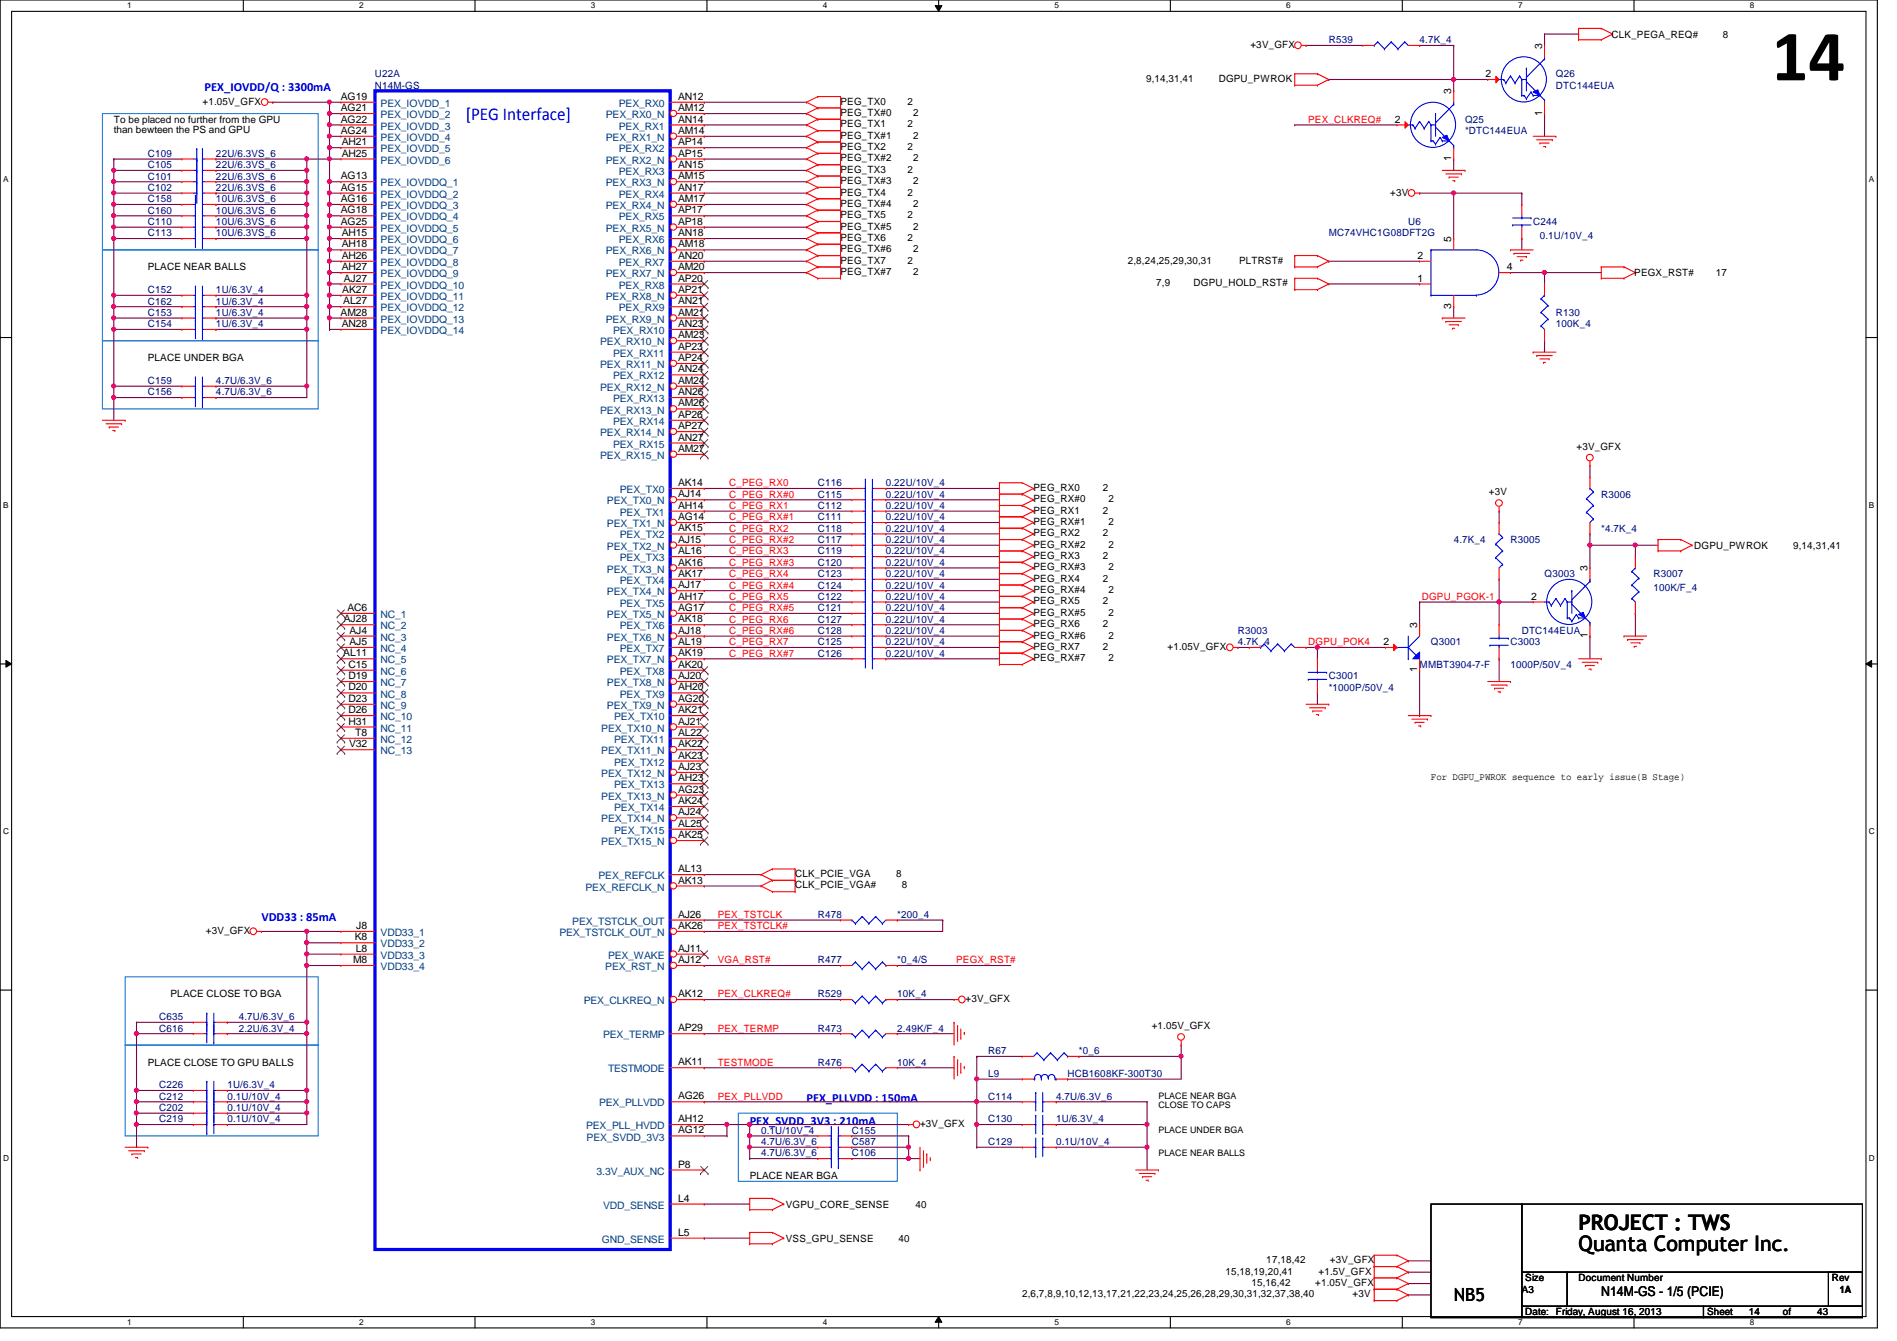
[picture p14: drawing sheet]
<svg xmlns="http://www.w3.org/2000/svg" width="297mm" height="210mm" viewBox="0 0 297 210" stroke-linecap="round" stroke-linejoin="round" font-family="sans-serif">
<defs><g id="words">
<text font-size="11.3" x="277.4" y="12.6">14</text>
<g font-size="3.3">
<text x="247.2" y="195.8">Quanta Computer Inc.</text>
<text x="247.2" y="192.6">PROJECT : TWS</text>
</g>
<text font-size="2.8" fill="#00f" x="72.9" y="18.7">[PEG Interface]</text>
<text font-size="2.8" x="227.6" y="203.7">NB5</text>
<text font-size="2.1" x="250.7" y="202.9">N14M-GS - 1/5 (PCIE)</text>
<g font-size="1.9" fill="#00f">
<text x="32" y="14.3">PEX_IOVDD/Q : 3300mA</text>
<text x="40.9" y="144.1">VDD33 : 85mA</text>
<text x="126.3" y="172.6">PEX_PLLVDD : 150mA</text>
<text x="117.4" y="176.1">PEX_SVDD_3V3 : 210mA</text>
</g>
<g font-size="1.6">
<text x="252.3" y="5.9">CLK_PEGA_REQ#</text>
<text x="269.7" y="5.9">8</text>
<text x="195.8" y="7.5">+3V_GFX</text>
<text x="241.5" y="7.7" transform="rotate(-90 241.5 7.7)">3</text>
<text x="31.7" y="16.4">+1.05V_GFX</text>
<text x="53.4" y="15.6">AG19</text>
<text x="53.4" y="17.4">AG21</text>
<text x="106.2" y="15.6">AN12</text>
<text x="106.2" y="17.4">AM12</text>
<text x="131.6" y="16.4">PEG_TX0</text>
<text x="142.1" y="16.4">2</text>
<text x="179.4" y="12.8">9,14,31,41</text>
<text x="190.8" y="12.8">DGPU_PWROK</text>
<text x="227.2" y="14.8" transform="rotate(-90 227.2 14.8)">3</text>
<text x="232.6" y="12.1">2</text>
<text x="17.8" y="19.2">To be placed no further from the GPU</text>
<text x="17.8" y="20.8">than bewteen the PS and GPU</text>
<text x="53.4" y="19.2">AG22</text>
<text x="53.4" y="21">AG24</text>
<text x="53.5" y="22.7">AH21</text>
<text x="106.2" y="19.2">AN14</text>
<text x="106.2" y="21">AM14</text>
<text x="106.2" y="22.7">AP14</text>
<text x="131.6" y="23.5">PEG_TX2</text>
<text x="131.6" y="19.9">PEG_TX1</text>
<text x="131.6" y="21.7">PEG_TX#1</text>
<text x="131.6" y="18.2">PEG_TX#0</text>
<text x="142.1" y="23.5">2</text>
<text x="142.1" y="19.9">2</text>
<text x="143" y="21.7">2</text>
<text x="143" y="18.2">2</text>
<text x="218.4" y="19.2">2</text>
<text x="241.5" y="18.1" transform="rotate(-90 241.5 18.1)">1</text>
<text x="53.4" y="28.1">AG13</text>
<text x="53.4" y="29.8">AG15</text>
<text x="53.5" y="24.5">AH25</text>
<text x="106.2" y="24.5">AP15</text>
<text x="106.2" y="26.3">AN15</text>
<text x="106.2" y="28.1">AM15</text>
<text x="106.2" y="29.8">AN17</text>
<text x="131.6" y="25.3">PEG_TX#2</text>
<text x="131.6" y="27.1">PEG_TX3</text>
<text x="131.6" y="28.8">PEG_TX#3</text>
<text x="142.1" y="27.1">2</text>
<text x="143" y="25.3">2</text>
<text x="143" y="28.8">2</text>
<text x="227.2" y="25.2" transform="rotate(-90 227.2 25.2)">1</text>
<text x="53.4" y="31.6">AG16</text>
<text x="53.4" y="33.4">AG18</text>
<text x="53.4" y="35.2">AG25</text>
<text x="106.2" y="31.6">AM17</text>
<text x="106.2" y="33.4">AP17</text>
<text x="106.2" y="35.2">AP18</text>
<text x="131.6" y="30.6">PEG_TX4</text>
<text x="131.6" y="34.2">PEG_TX5</text>
<text x="131.6" y="32.4">PEG_TX#4</text>
<text x="131.6" y="35.9">PEG_TX#5</text>
<text x="142.1" y="30.6">2</text>
<text x="142.1" y="34.2">2</text>
<text x="143" y="32.4">2</text>
<text x="143" y="35.9">2</text>
<text x="217.7" y="30.6">+3V</text>
<text x="53.5" y="37">AH15</text>
<text x="53.5" y="38.7">AH18</text>
<text x="53.5" y="40.5">AH26</text>
<text x="106.2" y="37">AN18</text>
<text x="106.2" y="38.7">AM18</text>
<text x="106.2" y="40.5">AN20</text>
<text x="131.6" y="37.7">PEG_TX6</text>
<text x="131.6" y="41.3">PEG_TX7</text>
<text x="131.6" y="39.5">PEG_TX#6</text>
<text x="142.1" y="37.7">2</text>
<text x="142.1" y="41.3">2</text>
<text x="143" y="39.5">2</text>
<text x="176.6" y="41.3">2,8,24,25,29,30,31</text>
<text x="194" y="41.3">PLTRST#</text>
<text x="222" y="40.5">2</text>
<text x="227.2" y="37.9" transform="rotate(-90 227.2 37.9)">5</text>
<text x="23.2" y="42.3">PLACE NEAR BALLS</text>
<text x="53.5" y="42.3">AH27</text>
<text x="53.6" y="45.8">AK27</text>
<text x="53.8" y="47.6">AL27</text>
<text x="53.8" y="44.1">AJ27</text>
<text x="106.2" y="42.3">AM20</text>
<text x="106.2" y="44.1">AP20</text>
<text x="106.2" y="45.8">AP21</text>
<text x="106.2" y="47.6">AN21</text>
<text x="131.6" y="43.1">PEG_TX#7</text>
<text x="143" y="43.1">2</text>
<text x="181.1" y="44.8">7,9</text>
<text x="186.9" y="44.8">DGPU_HOLD_RST#</text>
<text x="222" y="44.1">1</text>
<text x="236" y="42.3">4</text>
<text x="255.9" y="43.2">PEGX_RST#</text>
<text x="268.7" y="43.2">17</text>
<text x="53.3" y="49.4">AM28</text>
<text x="53.5" y="51.2">AN28</text>
<text x="106.2" y="49.4">AM21</text>
<text x="106.2" y="51.2">AN23</text>
<text x="106.2" y="53">AM23</text>
<text x="227.2" y="48.3" transform="rotate(-90 227.2 48.3)">3</text>
<text x="23.2" y="56.6">PLACE UNDER BGA</text>
<text x="106.2" y="54.7">AP23</text>
<text x="106.2" y="56.5">AP24</text>
<text x="106.2" y="58.3">AN24</text>
<text x="106.2" y="60.1">AM24</text>
<text x="106.2" y="61.8">AN26</text>
<text x="106.2" y="63.6">AM26</text>
<text x="106.2" y="65.4">AP26</text>
<text x="106.2" y="67.2">AP27</text>
<text x="106.2" y="69">AN27</text>
<text x="106.2" y="70.7">AM27</text>
<text x="246.8" y="70.4">+3V_GFX</text>
<text x="106.2" y="76.1">AK14</text>
<text x="106.2" y="77.9">AJ14</text>
<text x="161.8" y="76.8">PEG_RX0</text>
<text x="172.7" y="76.8">2</text>
<text x="233.1" y="77.6">+3V</text>
<text x="106.2" y="79.6">AH14</text>
<text x="106.2" y="81.4">AG14</text>
<text x="106.2" y="83.2">AK15</text>
<text x="161.8" y="78.6">PEG_RX#0</text>
<text x="161.8" y="80.4">PEG_RX1</text>
<text x="161.8" y="82.2">PEG_RX#1</text>
<text x="161.8" y="83.9">PEG_RX2</text>
<text x="172.7" y="80.4">2</text>
<text x="172.7" y="83.9">2</text>
<text x="173.6" y="78.6">2</text>
<text x="173.6" y="82.2">2</text>
<text x="106.2" y="85">AJ15</text>
<text x="106.2" y="86.7">AL16</text>
<text x="106.2" y="88.5">AK16</text>
<text x="161.8" y="85.7">PEG_RX#2</text>
<text x="161.8" y="87.5">PEG_RX3</text>
<text x="161.8" y="89.3">PEG_RX#3</text>
<text x="172.7" y="87.5">2</text>
<text x="173.6" y="85.7">2</text>
<text x="173.6" y="89.3">2</text>
<text x="248.6" y="89.5" transform="rotate(-90 248.6 89.5)">3</text>
<text x="265.3" y="85.9">DGPU_PWROK</text>
<text x="280.8" y="85.9">9,14,31,41</text>
<text x="54.4" y="95.6">AC6</text>
<text x="106.2" y="90.3">AK17</text>
<text x="106.2" y="92.1">AJ17</text>
<text x="106.2" y="93.9">AH17</text>
<text x="106.2" y="95.6">AG17</text>
<text x="161.8" y="91.1">PEG_RX4</text>
<text x="161.8" y="92.8">PEG_RX#4</text>
<text x="161.8" y="94.6">PEG_RX5</text>
<text x="172.7" y="91.1">2</text>
<text x="172.7" y="94.6">2</text>
<text x="173.6" y="92.8">2</text>
<text x="239.7" y="93.9">2</text>
<text x="53.8" y="97.4">AJ28</text>
<text x="54.7" y="99.2">AJ4</text>
<text x="54.7" y="101">AJ5</text>
<text x="106.2" y="97.4">AK18</text>
<text x="106.2" y="99.2">AJ18</text>
<text x="106.2" y="101">AL19</text>
<text x="161.8" y="101.7">PEG_RX7</text>
<text x="161.8" y="96.4">PEG_RX#5</text>
<text x="161.8" y="99.9">PEG_RX#6</text>
<text x="161.8" y="98.2">PEG_RX6</text>
<text x="172.7" y="101.7">2</text>
<text x="172.7" y="98.2">2</text>
<text x="173.6" y="96.4">2</text>
<text x="173.6" y="99.9">2</text>
<text x="182.8" y="101.7">+1.05V_GFX</text>
<text x="216.6" y="101">2</text>
<text x="221.9" y="98.3" transform="rotate(-90 221.9 98.3)">3</text>
<text x="248.6" y="99.9" transform="rotate(-90 248.6 99.9)">1</text>
<text x="53.8" y="102.7">AL11</text>
<text x="54.6" y="104.5">C15</text>
<text x="54.6" y="106.3">D19</text>
<text x="106.2" y="102.7">AK19</text>
<text x="106.2" y="104.5">AK20</text>
<text x="106.2" y="106.3">AJ20</text>
<text x="161.8" y="103.5">PEG_RX#7</text>
<text x="173.6" y="103.5">2</text>
<text x="221.9" y="105.2" transform="rotate(-90 221.9 105.2)">1</text>
<text x="54.6" y="108.1">D20</text>
<text x="54.6" y="109.9">D23</text>
<text x="54.6" y="111.6">D26</text>
<text x="54.6" y="113.4">H31</text>
<text x="106.2" y="108.1">AH20</text>
<text x="106.2" y="109.9">AG20</text>
<text x="106.2" y="111.6">AK21</text>
<text x="106.2" y="113.4">AJ21</text>
<text x="54.6" y="117">V32</text>
<text x="55.6" y="115.2">T8</text>
<text x="106.2" y="115.2">AL22</text>
<text x="106.2" y="117">AK22</text>
<text x="106.2" y="118.7">AK23</text>
<text x="106.2" y="120.5">AJ23</text>
<text x="106.2" y="122.3">AH23</text>
<text x="106.2" y="124.1">AG23</text>
<text x="106.2" y="125.9">AK24</text>
<text x="224.1" y="122.1">For DGPU_PWROK sequence to early issue(B Stage)</text>
<text x="106.2" y="127.6">AJ24</text>
<text x="106.2" y="129.4">AL25</text>
<text x="106.2" y="131.2">AK25</text>
<text x="106.2" y="136.5">AL13</text>
<text x="124.5" y="137.3">CLK_PCIE_VGA</text>
<text x="140.3" y="137.3">8</text>
<text x="106.2" y="138.3">AK13</text>
<text x="106.2" y="143.6">AJ26</text>
<text x="124.5" y="139.1">CLK_PCIE_VGA#</text>
<text x="141.2" y="139.1">8</text>
<text x="32.2" y="146.2">+3V_GFX</text>
<text x="55.5" y="147.2">K8</text>
<text x="55.7" y="149">L8</text>
<text x="55.8" y="145.4">J8</text>
<text x="106.2" y="145.4">AK26</text>
<text x="106.2" y="149">AJ11</text>
<text x="55.3" y="150.7">M8</text>
<text x="106.2" y="150.7">AJ12</text>
<text x="26.7" y="156.1">PLACE CLOSE TO BGA</text>
<text x="106.2" y="156.1">AK12</text>
<text x="106.2" y="161.4">AP29</text>
<text x="151.2" y="156.8">+3V_GFX</text>
<text x="180.3" y="161.1">+1.05V_GFX</text>
<text x="23.2" y="166.8">PLACE CLOSE TO GPU BALLS</text>
<text x="106.2" y="166.8">AK11</text>
<text x="106.2" y="172.1">AG26</text>
<text x="106.2" y="175.6">AH12</text>
<text x="106.2" y="177.4">AG12</text>
<text x="144.1" y="176.4">+3V_GFX</text>
<text x="106.2" y="182.8">P8</text>
<text x="117.4" y="184.6">PLACE NEAR BGA</text>
<text x="106.2" y="188.1">L4</text>
<text x="123.1" y="189">VGPU_CORE_SENSE</text>
<text x="143.3" y="189">40</text>
<text x="106.2" y="193.4">L5</text>
<text x="123.1" y="194.4">VSS_GPU_SENSE</text>
<text x="140.7" y="194.4">40</text>
<text x="198.3" y="197.7">17,18,42</text>
<text x="208.2" y="197.7">+3V_GFX</text>
<text x="160.1" y="203.1">2,6,7,8,9,10,12,13,17,21,22,23,24,25,26,28,29,30,31,32,37,38,40</text>
<text x="191.9" y="199.5">15,18,19,20,41</text>
<text x="196" y="201.3">15,16,42</text>
<text x="205.9" y="201.3">+1.05V_GFX</text>
<text x="206.5" y="199.5">+1.5V_GFX</text>
<text x="211.8" y="203.1">+3V</text>
<text x="238.3" y="202.4">A3</text>
<text x="238.8" y="200.6">Size</text>
<text x="247.2" y="200.6">Document Number</text>
<text x="286.8" y="200.6">Rev</text>
<text x="288.1" y="202.4">1A</text>
<text x="238.8" y="205.9">Date:</text>
<text x="243.6" y="205.9">Friday, August 16, 2013</text>
<text x="267.3" y="205.9">Sheet</text>
<text x="273.9" y="205.9">14</text>
<text x="279.2" y="205.9">of</text>
<text x="284.5" y="205.9">43</text>
</g>
<g font-size="1.6" fill="#000080">
<text x="208.1" y="6.8">R539</text>
<text x="222.3" y="6.8">4.7K_4</text>
<text x="58.7" y="12.1">U22A</text>
<text x="58.7" y="13.9">N14M-GS</text>
<text x="243.6" y="12.1">Q26</text>
<text x="243.6" y="13.9">DTC144EUA</text>
<text x="229.4" y="19.2">Q25</text>
<text x="229.4" y="21">*DTC144EUA</text>
<text x="23.2" y="29.9">C102</text>
<text x="23.2" y="28.1">C101</text>
<text x="23.2" y="24.6">C109</text>
<text x="23.2" y="26.3">C105</text>
<text x="33.8" y="29.9">22U/6.3VS_6</text>
<text x="33.8" y="28.1">22U/6.3VS_6</text>
<text x="33.8" y="24.6">22U/6.3VS_6</text>
<text x="33.8" y="26.3">22U/6.3VS_6</text>
<text x="23.2" y="33.4">C160</text>
<text x="23.2" y="31.7">C158</text>
<text x="23.2" y="35.2">C110</text>
<text x="33.8" y="33.4">10U/6.3VS_6</text>
<text x="33.8" y="31.7">10U/6.3VS_6</text>
<text x="33.8" y="35.2">10U/6.3VS_6</text>
<text x="220.5" y="35.2">U6</text>
<text x="240.1" y="35.2">C244</text>
<text x="23.2" y="37">C113</text>
<text x="33.8" y="37">10U/6.3VS_6</text>
<text x="208.1" y="37">MC74VHC1G08DFT2G</text>
<text x="241.1" y="37.3">0.1U/10V_4</text>
<text x="23.2" y="45.9">C152</text>
<text x="23.2" y="47.7">C162</text>
<text x="33.8" y="45.9">1U/6.3V_4</text>
<text x="33.8" y="47.7">1U/6.3V_4</text>
<text x="23.2" y="51.2">C154</text>
<text x="23.2" y="49.4">C153</text>
<text x="33.8" y="51.2">1U/6.3V_4</text>
<text x="33.8" y="49.4">1U/6.3V_4</text>
<text x="243.6" y="49.4">R130</text>
<text x="243.6" y="51.2">100K_4</text>
<text x="23.2" y="60.1">C159</text>
<text x="23.2" y="61.9">C156</text>
<text x="33.8" y="60.1">4.7U/6.3V_6</text>
<text x="33.8" y="61.9">4.7U/6.3V_6</text>
<text x="128.1" y="76.1">C116</text>
<text x="128.1" y="77.9">C115</text>
<text x="138.7" y="76.1">0.22U/10V_4</text>
<text x="138.7" y="77.9">0.22U/10V_4</text>
<text x="250.7" y="77.9">R3006</text>
<text x="128.1" y="79.7">C112</text>
<text x="128.1" y="81.4">C111</text>
<text x="128.1" y="83.2">C118</text>
<text x="138.7" y="79.7">0.22U/10V_4</text>
<text x="138.7" y="81.4">0.22U/10V_4</text>
<text x="138.7" y="83.2">0.22U/10V_4</text>
<text x="250.7" y="83.2">*4.7K_4</text>
<text x="128.1" y="85">C117</text>
<text x="128.1" y="86.8">C119</text>
<text x="128.1" y="88.6">C120</text>
<text x="138.7" y="85">0.22U/10V_4</text>
<text x="138.7" y="86.8">0.22U/10V_4</text>
<text x="138.7" y="88.6">0.22U/10V_4</text>
<text x="227.6" y="85">4.7K_4</text>
<text x="236.5" y="85">R3005</text>
<text x="128.1" y="95.7">C121</text>
<text x="128.1" y="90.3">C123</text>
<text x="128.1" y="92.1">C124</text>
<text x="128.1" y="93.9">C122</text>
<text x="138.7" y="95.7">0.22U/10V_4</text>
<text x="138.7" y="90.3">0.22U/10V_4</text>
<text x="138.7" y="92.1">0.22U/10V_4</text>
<text x="138.7" y="93.9">0.22U/10V_4</text>
<text x="241.8" y="90.3">Q3003</text>
<text x="258.9" y="90.3">R3007</text>
<text x="258.9" y="92.5">100K/F_4</text>
<text x="128.1" y="97.5">C127</text>
<text x="128.1" y="101">C125</text>
<text x="128.1" y="99.2">C128</text>
<text x="138.7" y="97.5">0.22U/10V_4</text>
<text x="138.7" y="101">0.22U/10V_4</text>
<text x="138.7" y="99.2">0.22U/10V_4</text>
<text x="193.8" y="99.2">R3003</text>
<text x="193.8" y="101">4.7K_4</text>
<text x="224.1" y="101">Q3001</text>
<text x="236.5" y="101">C3003</text>
<text x="238.3" y="99.2">DTC144EUA</text>
<text x="128.1" y="102.8">C126</text>
<text x="138.7" y="102.8">0.22U/10V_4</text>
<text x="208.1" y="106.3">C3001</text>
<text x="222.3" y="104.6">MMBT3904-7-F</text>
<text x="236.5" y="104.6">1000P/50V_4</text>
<text x="208.1" y="108.1">*1000P/50V_4</text>
<text x="128.1" y="143.7">R478</text>
<text x="140.5" y="143.7">*200_4</text>
<text x="128.1" y="150.8">R477</text>
<text x="140.5" y="150.8">*0_4/S</text>
<text x="24.9" y="159.7">C635</text>
<text x="24.9" y="161.5">C616</text>
<text x="37.4" y="159.7">4.7U/6.3V_6</text>
<text x="37.4" y="161.5">2.2U/6.3V_4</text>
<text x="128.1" y="161.5">R473</text>
<text x="128.1" y="156.1">R529</text>
<text x="140.5" y="161.5">2.49K/F_4</text>
<text x="140.5" y="156.1">10K_4</text>
<text x="128.1" y="166.8">R476</text>
<text x="140.5" y="166.8">10K_4</text>
<text x="154.7" y="165">R67</text>
<text x="168.9" y="165">*0_6</text>
<text x="24.9" y="173.9">C202</text>
<text x="24.9" y="170.3">C226</text>
<text x="24.9" y="172.1">C212</text>
<text x="35.6" y="173.9">0.1U/10V_4</text>
<text x="35.6" y="170.3">1U/6.3V_4</text>
<text x="35.6" y="172.1">0.1U/10V_4</text>
<text x="154.7" y="168.6">L9</text>
<text x="154.7" y="172.1">C114</text>
<text x="165.4" y="172.1">4.7U/6.3V_6</text>
<text x="167.2" y="168.6">HCB1608KF-300T30</text>
<text x="24.9" y="175.7">C219</text>
<text x="35.6" y="175.7">0.1U/10V_4</text>
<text x="119.2" y="179.2">4.7U/6.3V_6</text>
<text x="119.2" y="177.5">0.1U/10V_4</text>
<text x="133.4" y="179.2">C587</text>
<text x="133.4" y="177.5">C155</text>
<text x="154.7" y="175.7">C130</text>
<text x="154.7" y="179.2">C129</text>
<text x="165.4" y="175.7">1U/6.3V_4</text>
<text x="165.4" y="179.2">0.1U/10V_4</text>
<text x="119.2" y="181">4.7U/6.3V_6</text>
<text x="133.4" y="181">C106</text>
</g>
<g font-size="1.6" fill="#004080">
<text x="59.6" y="16.7">PEX_IOVDD_1</text>
<text x="96.9" y="16.7">PEX_RX0</text>
<text x="59.6" y="18.5">PEX_IOVDD_2</text>
<text x="59.6" y="20.3">PEX_IOVDD_3</text>
<text x="59.6" y="22.1">PEX_IOVDD_4</text>
<text x="59.6" y="23.8">PEX_IOVDD_5</text>
<text x="94.9" y="18.5">PEX_RX0_N</text>
<text x="94.9" y="22.1">PEX_RX1_N</text>
<text x="96.9" y="20.3">PEX_RX1</text>
<text x="96.9" y="23.8">PEX_RX2</text>
<text x="59.6" y="29.2">PEX_IOVDDQ_1</text>
<text x="59.6" y="25.6">PEX_IOVDD_6</text>
<text x="94.9" y="25.6">PEX_RX2_N</text>
<text x="94.9" y="29.2">PEX_RX3_N</text>
<text x="96.9" y="27.4">PEX_RX3</text>
<text x="59.6" y="30.9">PEX_IOVDDQ_2</text>
<text x="59.6" y="32.7">PEX_IOVDDQ_3</text>
<text x="59.6" y="34.5">PEX_IOVDDQ_4</text>
<text x="94.9" y="32.7">PEX_RX4_N</text>
<text x="96.9" y="30.9">PEX_RX4</text>
<text x="96.9" y="34.5">PEX_RX5</text>
<text x="59.6" y="36.3">PEX_IOVDDQ_5</text>
<text x="59.6" y="38.1">PEX_IOVDDQ_6</text>
<text x="59.6" y="39.8">PEX_IOVDDQ_7</text>
<text x="59.6" y="41.6">PEX_IOVDDQ_8</text>
<text x="94.9" y="36.3">PEX_RX5_N</text>
<text x="94.9" y="39.8">PEX_RX6_N</text>
<text x="96.9" y="38.1">PEX_RX6</text>
<text x="96.9" y="41.6">PEX_RX7</text>
<text x="59.6" y="43.4">PEX_IOVDDQ_9</text>
<text x="59.6" y="45.2">PEX_IOVDDQ_10</text>
<text x="59.6" y="46.9">PEX_IOVDDQ_11</text>
<text x="94.9" y="43.4">PEX_RX7_N</text>
<text x="94.9" y="46.9">PEX_RX8_N</text>
<text x="96.9" y="45.2">PEX_RX8</text>
<text x="59.6" y="48.7">PEX_IOVDDQ_12</text>
<text x="59.6" y="50.5">PEX_IOVDDQ_13</text>
<text x="59.6" y="52.3">PEX_IOVDDQ_14</text>
<text x="94.9" y="50.5">PEX_RX9_N</text>
<text x="96" y="52.3">PEX_RX10</text>
<text x="96.9" y="48.7">PEX_RX9</text>
<text x="94" y="54.1">PEX_RX10_N</text>
<text x="94" y="57.6">PEX_RX11_N</text>
<text x="96" y="55.8">PEX_RX11</text>
<text x="96" y="59.4">PEX_RX12</text>
<text x="94" y="61.2">PEX_RX12_N</text>
<text x="94" y="64.7">PEX_RX13_N</text>
<text x="96" y="62.9">PEX_RX13</text>
<text x="94" y="68.3">PEX_RX14_N</text>
<text x="94" y="71.8">PEX_RX15_N</text>
<text x="96" y="66.5">PEX_RX14</text>
<text x="96" y="70.1">PEX_RX15</text>
<text x="97.1" y="77.2">PEX_TX0</text>
<text x="95" y="79">PEX_TX0_N</text>
<text x="95" y="82.5">PEX_TX1_N</text>
<text x="97.1" y="80.7">PEX_TX1</text>
<text x="95" y="86.1">PEX_TX2_N</text>
<text x="95" y="89.6">PEX_TX3_N</text>
<text x="97.1" y="84.3">PEX_TX2</text>
<text x="97.1" y="87.8">PEX_TX3</text>
<text x="95" y="93.2">PEX_TX4_N</text>
<text x="97.1" y="91.4">PEX_TX4</text>
<text x="97.1" y="95">PEX_TX5</text>
<text x="59.6" y="96.7">NC_1</text>
<text x="59.6" y="98.5">NC_2</text>
<text x="59.6" y="100.3">NC_3</text>
<text x="95" y="96.7">PEX_TX5_N</text>
<text x="95" y="100.3">PEX_TX6_N</text>
<text x="97.1" y="98.5">PEX_TX6</text>
<text x="59.6" y="102.1">NC_4</text>
<text x="59.6" y="103.8">NC_5</text>
<text x="59.6" y="105.6">NC_6</text>
<text x="59.6" y="107.4">NC_7</text>
<text x="95" y="103.8">PEX_TX7_N</text>
<text x="95" y="107.4">PEX_TX8_N</text>
<text x="97.1" y="102.1">PEX_TX7</text>
<text x="97.1" y="105.6">PEX_TX8</text>
<text x="59.6" y="109.2">NC_8</text>
<text x="59.6" y="111">NC_9</text>
<text x="59.6" y="112.7">NC_10</text>
<text x="95" y="111">PEX_TX9_N</text>
<text x="96.2" y="112.7">PEX_TX10</text>
<text x="97.1" y="109.2">PEX_TX9</text>
<text x="59.6" y="114.5">NC_11</text>
<text x="59.6" y="116.3">NC_12</text>
<text x="59.6" y="118.1">NC_13</text>
<text x="94.1" y="114.5">PEX_TX10_N</text>
<text x="94.1" y="118.1">PEX_TX11_N</text>
<text x="96.2" y="116.3">PEX_TX11</text>
<text x="96.2" y="119.8">PEX_TX12</text>
<text x="94.1" y="121.6">PEX_TX12_N</text>
<text x="94.1" y="125.2">PEX_TX13_N</text>
<text x="96.2" y="123.4">PEX_TX13</text>
<text x="94.1" y="128.7">PEX_TX14_N</text>
<text x="96.2" y="127">PEX_TX14</text>
<text x="96.2" y="130.5">PEX_TX15</text>
<text x="93.7" y="137.6">PEX_REFCLK</text>
<text x="94.1" y="132.3">PEX_TX15_N</text>
<text x="91.7" y="139.4">PEX_REFCLK_N</text>
<text x="59.6" y="146.5">VDD33_1</text>
<text x="59.6" y="148.3">VDD33_2</text>
<text x="87.6" y="146.5">PEX_TSTCLK_OUT_N</text>
<text x="89.6" y="144.7">PEX_TSTCLK_OUT</text>
<text x="59.6" y="150.1">VDD33_3</text>
<text x="59.6" y="151.8">VDD33_4</text>
<text x="94.8" y="151.8">PEX_RST_N</text>
<text x="95.2" y="150.1">PEX_WAKE</text>
<text x="91.4" y="157.2">PEX_CLKREQ_N</text>
<text x="94.4" y="162.5">PEX_TERMP</text>
<text x="95.2" y="167.9">TESTMODE</text>
<text x="93.8" y="173.2">PEX_PLLVDD</text>
<text x="91.8" y="176.7">PEX_PLL_HVDD</text>
<text x="91.9" y="178.5">PEX_SVDD_3V3</text>
<text x="93.4" y="183.9">3.3V_AUX_NC</text>
<text x="94.4" y="189.2">VDD_SENSE</text>
<text x="94.2" y="194.5">GND_SENSE</text>
</g>
<g font-size="1.6" fill="#f00">
<text x="204.8" y="19.2">PEX_CLKREQ#</text>
<text x="114.2" y="76.1">C_PEG_RX0</text>
<text x="114.2" y="77.9">C_PEG_RX#0</text>
<text x="114.2" y="81.4">C_PEG_RX#1</text>
<text x="114.2" y="79.7">C_PEG_RX1</text>
<text x="114.2" y="83.2">C_PEG_RX2</text>
<text x="114.2" y="85">C_PEG_RX#2</text>
<text x="114.2" y="86.8">C_PEG_RX3</text>
<text x="114.2" y="88.6">C_PEG_RX#3</text>
<text x="114.2" y="92.1">C_PEG_RX#4</text>
<text x="114.2" y="90.3">C_PEG_RX4</text>
<text x="114.2" y="93.9">C_PEG_RX5</text>
<text x="114.2" y="95.7">C_PEG_RX#5</text>
<text x="222.6" y="93.9">DGPU_PGOK-1</text>
<text x="114.2" y="97.5">C_PEG_RX6</text>
<text x="114.2" y="99.2">C_PEG_RX#6</text>
<text x="114.2" y="101">C_PEG_RX7</text>
<text x="204.8" y="101">DGPU_POK4</text>
<text x="114.2" y="102.8">C_PEG_RX#7</text>
<text x="112.4" y="143.7">PEX_TSTCLK</text>
<text x="112.4" y="145.5">PEX_TSTCLK#</text>
<text x="112.4" y="150.8">VGA_RST#</text>
<text x="149.7" y="150.8">PEGX_RST#</text>
<text x="112.4" y="156.1">PEX_CLKREQ#</text>
<text x="112.4" y="161.5">PEX_TERMP</text>
<text x="112.4" y="166.8">TESTMODE</text>
<text x="112.4" y="172.1">PEX_PLLVDD</text>
</g>
<g font-size="1.4">
<text x="181.4" y="172">PLACE NEAR BGA</text>
<text x="181.4" y="173.4">CLOSE TO CAPS</text>
<text x="181.4" y="177.3">PLACE UNDER BGA</text>
<text x="181.4" y="180.9">PLACE NEAR BALLS</text>
</g>
<g font-size="1.3">
<text x="19.9" y="1.3">1</text>
<text x="56.2" y="1.3">2</text>
<text x="92.5" y="1.3">3</text>
<text x="128.8" y="1.3">4</text>
<text x="165.1" y="1.3">5</text>
<text x="201.4" y="1.3">6</text>
<text x="237.7" y="1.3">7</text>
<text x="274" y="1.3">8</text>
<text x=".5" y="28.4">A</text>
<text x="292.6" y="28.4">A</text>
<text x=".5" y="79.5">B</text>
<text x="292.6" y="79.5">B</text>
<text x=".5" y="130.6">C</text>
<text x="292.6" y="130.6">C</text>
<text x=".5" y="181.7">D</text>
<text x="292.6" y="181.7">D</text>
<text x="19.9" y="207.4">1</text>
<text x="56.2" y="207.4">2</text>
<text x="92.5" y="207.4">3</text>
<text x="128.8" y="207.4">4</text>
<text x="165.1" y="207.4">5</text>
<text x="201.4" y="207.4">6</text>
<text x="237.7" y="207.4">7</text>
<text x="274" y="207.4">8</text>
</g>
</g></defs>
<path d="M0 0h294v207.9h-294zM1.8 1.8h290.4v204.3h-290.4z" fill="none" stroke="#000" stroke-width=".17"/>
<g fill="#fff">
<path d="M19.9 .2h.7v1.4h-.7z"/>
<path d="M19.9 206.2h.7v1.4h-.7z"/>
</g>
<path d="M38.1 0v1.8M38.1 206.1v1.8" fill="none" stroke="#000" stroke-width=".17"/>
<g fill="#fff">
<path d="M56.2 .2h.7v1.4h-.7z"/>
<path d="M56.2 206.2h.7v1.4h-.7z"/>
</g>
<path d="M74.4 0v1.8M74.4 206.1v1.8" fill="none" stroke="#000" stroke-width=".17"/>
<g fill="#fff">
<path d="M92.5 .2h.7v1.4h-.7z"/>
<path d="M92.5 206.2h.7v1.4h-.7z"/>
</g>
<path d="M110.7 0v1.8M110.7 206.1v1.8" fill="none" stroke="#000" stroke-width=".17"/>
<g fill="#fff">
<path d="M128.8 .2h.7v1.4h-.7z"/>
<path d="M128.8 206.2h.7v1.4h-.7z"/>
</g>
<path d="M147 0v1.8M147 206.1v1.8" fill="none" stroke="#000" stroke-width=".17"/>
<path d="M146.4 .9h1.1l-.5 .9zM147 206.1l.5 .9h-1.1z" fill="#000"/>
<path d="M146.4 .9h1.1l-.5 .9zM147 206.1l.5 .9h-1.1z" fill="none" stroke="#000" stroke-width=".16"/>
<g fill="#fff">
<path d="M165.1 .2h.7v1.4h-.7z"/>
<path d="M165.1 206.2h.7v1.4h-.7z"/>
</g>
<path d="M183.3 0v1.8M183.3 206.1v1.8" fill="none" stroke="#000" stroke-width=".17"/>
<g fill="#fff">
<path d="M201.4 .2h.7v1.4h-.7z"/>
<path d="M201.4 206.2h.7v1.4h-.7z"/>
</g>
<path d="M219.6 0v1.8M219.6 206.1v1.8" fill="none" stroke="#000" stroke-width=".17"/>
<g fill="#fff">
<path d="M237.7 .2h.7v1.4h-.7z"/>
<path d="M237.7 206.2h.7v1.4h-.7z"/>
</g>
<path d="M255.9 0v1.8M255.9 206.1v1.8" fill="none" stroke="#000" stroke-width=".17"/>
<g fill="#fff">
<path d="M274 .2h.7v1.4h-.7z"/>
<path d="M274 206.2h.7v1.4h-.7z"/>
<path d="M.5 27.3h.8v1.4h-.8z"/>
<path d="M292.6 27.3h.9v1.4h-.9z"/>
<path d="M.5 78.4h.8v1.4h-.8z"/>
<path d="M292.6 78.4h.9v1.4h-.9z"/>
</g>
<path d="M0 52.8h1.8M292.2 52.8h1.8" fill="none" stroke="#000" stroke-width=".17"/>
<g fill="#fff">
<path d="M.5 129.5h.9v1.4h-.9z"/>
<path d="M292.6 129.5h.9v1.4h-.9z"/>
</g>
<path d="M0 103.9h1.8M292.2 103.9h1.8" fill="none" stroke="#000" stroke-width=".17"/>
<path d="M.9 103.4l.9 .5-.9 .5zM292.2 103.9l.9-.5v1z" fill="#000"/>
<path d="M.9 103.4l.9 .5-.9 .5zM292.2 103.9l.9-.5v1z" fill="none" stroke="#000" stroke-width=".16"/>
<g fill="#fff">
<path d="M.5 180.5h.9v1.4h-.9z"/>
<path d="M292.6 180.5h.9v1.4h-.9z"/>
</g>
<path d="M0 155h1.8M292.2 155h1.8" fill="none" stroke="#000" stroke-width=".17"/>
<path d="M16 17.8h33.8v21.3h-33.8zM16 39.1h33.8v14.2h-33.8zM16 53.3h33.8v10.7h-33.8zM19.6 152.9h30.2v10.7h-30.2zM19.6 163.6h30.2v14.2h-30.2zM115.6 174.2h24.9v10.7h-24.9z" fill="none" stroke="#0080ff" stroke-width=".17"/>
<path d="M48 149.4h.1M48 147.6h.1M48 149.4h5.4M48 147.6h5.4M220.5 197.4h.1M220.5 197.4h3.6M220.5 200.9h.1M220.5 200.9h3.6" fill="none" stroke="#800040" stroke-width=".17"/>
<circle cx="48" cy="147.5" r=".32" fill="#f0f"/>
<circle cx="48" cy="147.5" r=".32" fill="none" stroke="#f0f" stroke-width=".17"/>
<g fill="none" stroke="#800040" stroke-width=".17">
<path d="M110.3 17.8h.1M110.3 16h.1M110.3 19.6h.1M110.3 17.8h16M110.3 16h16M110.3 19.6h16M51.6 33.8h.1M51.6 33.8h1.8M110.3 35.6h.1M110.3 39.1h.1M110.3 21.3h.1M110.3 33.8h.1"/>
<path d="M110.3 37.3h.1M110.3 23.1h.1M110.3 26.7h.1M110.3 28.4h.1M110.3 32h.1M110.3 30.2h.1M110.3 24.9h.1M110.3 35.6h16M110.3 39.1h16M110.3 21.3h16M110.3 33.8h16M110.3 37.3h16"/>
<path d="M110.3 23.1h16M110.3 26.7h16M110.3 28.4h16M110.3 32h16M110.3 30.2h16M110.3 24.9h16M110.3 42.7h.1M110.3 40.9h.1M110.3 42.7h16M110.3 40.9h16"/>
</g>
<circle cx="51.6" cy="33.8" r=".32" fill="#f0f"/>
<circle cx="51.6" cy="33.8" r=".32" fill="none" stroke="#f0f" stroke-width=".17"/>
<path d="M51.6 28.4h.1M51.6 35.6h.1M51.6 37.3h.1M51.6 30.2h.1M51.6 28.4h1.8M51.6 35.6h1.8M51.6 37.3h1.8M51.6 30.2h1.8M51.6 42.7h.1M51.6 48h.1M51.6 42.7h1.8M51.6 48h1.8" fill="none" stroke="#800040" stroke-width=".17"/>
<circle cx="51.6" cy="30.2" r=".32" fill="#f0f"/>
<circle cx="51.6" cy="30.2" r=".32" fill="none" stroke="#f0f" stroke-width=".17"/>
<path d="M51.6 32h.1M51.6 32h1.8" fill="none" stroke="#800040" stroke-width=".17"/>
<circle cx="51.6" cy="32" r=".32" fill="#f0f"/>
<circle cx="51.6" cy="32" r=".32" fill="none" stroke="#f0f" stroke-width=".17"/>
<g fill="none" stroke="#800040" stroke-width=".17">
<path d="M51.6 30.2h.1M51.6 28.4v1.8M51.6 46.2h.1M51.6 51.6h.1M51.6 49.8h.1M51.6 40.9h.1M51.6 44.4h.1M51.6 46.2h1.8M51.6 51.6h1.8M51.6 49.8h1.8M51.6 40.9h1.8M51.6 44.4h1.8"/>
<path d="M51.6 42.7v1.7"/>
</g>
<circle cx="51.6" cy="42.6" r=".32" fill="#f0f"/>
<circle cx="51.6" cy="42.6" r=".32" fill="none" stroke="#f0f" stroke-width=".17"/>
<path d="M51.6 28.4h.1M51.6 24.9v3.5" fill="none" stroke="#800040" stroke-width=".17"/>
<circle cx="51.6" cy="24.9" r=".32" fill="#f0f"/>
<circle cx="51.6" cy="24.9" r=".32" fill="none" stroke="#f0f" stroke-width=".17"/>
<circle cx="51.6" cy="28.4" r=".32" fill="#f0f"/>
<circle cx="51.6" cy="28.4" r=".32" fill="none" stroke="#f0f" stroke-width=".17"/>
<path d="M51.6 19.6h.1M51.6 17.8h.1M51.6 16v3.6M51.6 24.9h.1M51.6 32h.1M51.6 23.1v1.8M51.6 30.2v1.8" fill="none" stroke="#800040" stroke-width=".17"/>
<circle cx="51.6" cy="17.8" r=".32" fill="#f0f"/>
<circle cx="51.6" cy="17.8" r=".32" fill="none" stroke="#f0f" stroke-width=".17"/>
<path d="M51.6 33.8h.1M51.6 39.1h.1M51.6 32v1.8M51.6 37.3v1.8M51.6 49.8h.1M51.6 48v1.8" fill="none" stroke="#800040" stroke-width=".17"/>
<circle cx="51.6" cy="37.3" r=".32" fill="#f0f"/>
<circle cx="51.6" cy="37.3" r=".32" fill="none" stroke="#f0f" stroke-width=".17"/>
<path d="M51.6 37.3h.1M51.6 35.6v1.7M51.6 46.2h.1M51.6 44.4v1.8" fill="none" stroke="#800040" stroke-width=".17"/>
<circle cx="51.6" cy="44.4" r=".32" fill="#f0f"/>
<circle cx="51.6" cy="44.4" r=".32" fill="none" stroke="#f0f" stroke-width=".17"/>
<path d="M51.6 39.1v3.6M51.6 42.7h.1M51.6 40.9h.1" fill="none" stroke="#800040" stroke-width=".17"/>
<circle cx="51.6" cy="39.1" r=".32" fill="#f0f"/>
<circle cx="51.6" cy="39.1" r=".32" fill="none" stroke="#f0f" stroke-width=".17"/>
<circle cx="51.6" cy="40.9" r=".32" fill="#f0f"/>
<circle cx="51.6" cy="40.9" r=".32" fill="none" stroke="#f0f" stroke-width=".17"/>
<path d="M51.6 19.6v3.5M51.6 21.3h.1M51.6 23.1h.1" fill="none" stroke="#800040" stroke-width=".17"/>
<circle cx="51.6" cy="21.3" r=".32" fill="#f0f"/>
<circle cx="51.6" cy="21.3" r=".32" fill="none" stroke="#f0f" stroke-width=".17"/>
<circle cx="51.6" cy="23.1" r=".32" fill="#f0f"/>
<circle cx="51.6" cy="23.1" r=".32" fill="none" stroke="#f0f" stroke-width=".17"/>
<path d="M51.6 35.6h.1M51.6 33.8v1.8" fill="none" stroke="#800040" stroke-width=".17"/>
<circle cx="51.6" cy="35.5" r=".32" fill="#f0f"/>
<circle cx="51.6" cy="35.5" r=".32" fill="none" stroke="#f0f" stroke-width=".17"/>
<path d="M51.6 51.6h.1M51.6 49.8v1.8" fill="none" stroke="#800040" stroke-width=".17"/>
<circle cx="51.6" cy="49.8" r=".32" fill="#f0f"/>
<circle cx="51.6" cy="49.8" r=".32" fill="none" stroke="#f0f" stroke-width=".17"/>
<path d="M51.6 48h.1M51.6 46.2v1.8" fill="none" stroke="#800040" stroke-width=".17"/>
<circle cx="51.6" cy="46.2" r=".32" fill="#f0f"/>
<circle cx="51.6" cy="46.2" r=".32" fill="none" stroke="#f0f" stroke-width=".17"/>
<circle cx="51.6" cy="48" r=".32" fill="#f0f"/>
<circle cx="51.6" cy="48" r=".32" fill="none" stroke="#f0f" stroke-width=".17"/>
<g fill="none" stroke="#800040" stroke-width=".17">
<path d="M51.6 16h.1M51.6 17.8h.1M51.6 19.6h.1M51.6 16h1.8M51.6 17.8h1.8M51.6 19.6h1.8M51.6 39.1h.1M51.6 24.9h.1M51.6 23.1h.1M51.6 21.3h.1M51.6 39.1h1.8M51.6 24.9h1.8"/>
<path d="M51.6 23.1h1.8M51.6 21.3h1.8"/>
</g>
<circle cx="51.6" cy="19.5" r=".32" fill="#f0f"/>
<circle cx="51.6" cy="19.5" r=".32" fill="none" stroke="#f0f" stroke-width=".17"/>
<path d="M48 151.1h.1M48 145.8h.1M48 151.1h5.4M48 145.8h5.4" fill="none" stroke="#800040" stroke-width=".17"/>
<circle cx="48" cy="145.8" r=".32" fill="#f0f"/>
<circle cx="48" cy="145.8" r=".32" fill="none" stroke="#f0f" stroke-width=".17"/>
<path d="M48 149.4h.1M48 149.4v1.7" fill="none" stroke="#800040" stroke-width=".17"/>
<circle cx="48" cy="149.3" r=".32" fill="#f0f"/>
<circle cx="48" cy="149.3" r=".32" fill="none" stroke="#f0f" stroke-width=".17"/>
<g fill="none" stroke="#800040" stroke-width=".17">
<path d="M110.3 136.9h.1M110.3 138.7h.1M110.3 136.9h8.9M110.3 138.7h8.9M40.9 145.8h.1M40.9 145.8h7.1M48 145.8h.1M48 147.6h.1M48 145.8v3.6M110.3 156.5h.1M110.3 151.1h.1M110.3 145.8h.1"/>
<path d="M110.3 144h.1M110.3 156.5h21.3M110.3 151.1h21.3M110.3 144h21.3M140.5 156.5h.1M140.5 144h.1M140.5 156.5h8.9M140.5 144h7.1M147.6 144h.1M147.6 144v1.8h-37.3M133.4 177.8h.1M133.4 177.8h8.9"/>
<path d="M140.5 161.8h.1M140.5 161.8h8.9M142.3 177.8h.1M142.3 179.6h.1M142.3 177.8v3.6"/>
</g>
<circle cx="142.3" cy="181.3" r=".32" fill="#f0f"/>
<circle cx="142.3" cy="181.3" r=".32" fill="none" stroke="#f0f" stroke-width=".17"/>
<circle cx="142.3" cy="179.6" r=".32" fill="#f0f"/>
<circle cx="142.3" cy="179.6" r=".32" fill="none" stroke="#f0f" stroke-width=".17"/>
<g fill="none" stroke="#800040" stroke-width=".17">
<path d="M140.5 151.1h.1M140.5 151.1h17.8M110.3 161.8h.1M110.3 161.8h21.3M113.8 176h.1M113.8 176h3.6M140.5 167.1h8.9M149.4 167.1h.1M152.9 168.9h.1M152.9 165.4h.1M152.9 179.6h.1M152.9 172.5h.1"/>
<path d="M152.9 168.9h7.2M152.9 165.4v3.5M152.9 172.5v3.5M152.9 179.6h7.2M152.9 172.5h7.2M165.4 172.5h.1M165.4 176h.1M165.4 176h14.2M165.4 172.5h14.2"/>
</g>
<circle cx="179.6" cy="176" r=".32" fill="#f0f"/>
<circle cx="179.6" cy="176" r=".32" fill="none" stroke="#f0f" stroke-width=".17"/>
<path d="M152.9 176h.1M152.9 165.4h.1M152.9 176v3.6M152.9 165.4h7.2M165.4 179.6h.1M165.4 179.6h14.2M179.6 172.5h.1M179.6 172.5v3.5" fill="none" stroke="#800040" stroke-width=".17"/>
<circle cx="179.6" cy="179.6" r=".32" fill="#f0f"/>
<circle cx="179.6" cy="179.6" r=".32" fill="none" stroke="#f0f" stroke-width=".17"/>
<path d="M152.9 176h.1M152.9 176h7.2" fill="none" stroke="#800040" stroke-width=".17"/>
<circle cx="152.9" cy="176" r=".32" fill="#f0f"/>
<circle cx="152.9" cy="176" r=".32" fill="none" stroke="#f0f" stroke-width=".17"/>
<path d="M117.4 179.6h.1M117.4 179.6h10.7" fill="none" stroke="#800040" stroke-width=".17"/>
<circle cx="117.4" cy="179.6" r=".32" fill="#f0f"/>
<circle cx="117.4" cy="179.6" r=".32" fill="none" stroke="#f0f" stroke-width=".17"/>
<path d="M117.4 177.8h.1M117.4 177.8h10.7M110.3 193.8h.1M110.3 193.8h7.1M117.4 181.4h.1M117.4 181.4h10.7" fill="none" stroke="#800040" stroke-width=".17"/>
<circle cx="117.4" cy="177.8" r=".32" fill="#f0f"/>
<circle cx="117.4" cy="177.8" r=".32" fill="none" stroke="#f0f" stroke-width=".17"/>
<path d="M110.3 172.5h.1M110.3 172.5h42.6M167.2 168.9h.1M167.2 168.9h17.8M185 163.6h.1M185 163.6v1.8M142.3 181.4h.1M142.3 181.4h1.8" fill="none" stroke="#800040" stroke-width=".17"/>
<circle cx="152.9" cy="172.4" r=".32" fill="#f0f"/>
<circle cx="152.9" cy="172.4" r=".32" fill="none" stroke="#f0f" stroke-width=".17"/>
<path d="M152.9 168.9h.1M152.9 168.9v3.6" fill="none" stroke="#800040" stroke-width=".17"/>
<circle cx="152.9" cy="168.9" r=".32" fill="#f0f"/>
<circle cx="152.9" cy="168.9" r=".32" fill="none" stroke="#f0f" stroke-width=".17"/>
<path d="M110.3 167.1h.1M110.3 176h.1M110.3 177.8h3.5M110.3 167.1h21.3M110.3 176h3.5M113.8 177.8h.1M113.8 176h.1M113.8 176v1.8" fill="none" stroke="#800040" stroke-width=".17"/>
<circle cx="113.8" cy="176" r=".32" fill="#f0f"/>
<circle cx="113.8" cy="176" r=".32" fill="none" stroke="#f0f" stroke-width=".17"/>
<path d="M117.4 177.8h.1M117.4 176h.1M117.4 177.8v1.8M117.4 176h24.9" fill="none" stroke="#800040" stroke-width=".17"/>
<circle cx="117.4" cy="176" r=".32" fill="#f0f"/>
<circle cx="117.4" cy="176" r=".32" fill="none" stroke="#f0f" stroke-width=".17"/>
<path d="M117.4 179.6h.1M117.4 179.6v1.8M168.9 165.4h.1M168.9 165.4h16.1M185 165.4h.1M185 165.4v3.5" fill="none" stroke="#800040" stroke-width=".17"/>
<circle cx="184.9" cy="165.3" r=".32" fill="#f0f"/>
<circle cx="184.9" cy="165.3" r=".32" fill="none" stroke="#f0f" stroke-width=".17"/>
<g fill="none" stroke="#800040" stroke-width=".17">
<path d="M202.7 19.6h.1M202.7 19.6h16M208.1 12.4h.1M208.1 12.4h24.9M227.6 12.4h.1M227.6 12.4v1.8M241.8 5.3h.1M241.8 17.8h.1M241.8 5.3v1.8M241.8 17.8v3.5M227.6 24.9h.1M227.6 24.9v1.8"/>
<path d="M117.4 176h.1M117.4 176v1.8M133.4 179.6h.1M133.4 179.6h8.9M179.6 176h.1M179.6 179.6h.1M179.6 176v7.1M110.3 188.5h.1M110.3 188.5h7.1M133.4 181.4h.1M133.4 181.4h8.9M220.5 202.7h.1"/>
<path d="M220.5 202.7h3.6"/>
</g>
<circle cx="227.6" cy="12.4" r=".32" fill="#f0f"/>
<circle cx="227.6" cy="12.4" r=".32" fill="none" stroke="#f0f" stroke-width=".17"/>
<g fill="none" stroke="#800040" stroke-width=".17">
<path d="M204.5 7.1h.1M204.5 7.1h8.9M222.3 7.1h.1M222.3 7.1h5.3M227.6 7.1h.1M227.6 7.1v5.3M241.8 5.3h.1M241.8 5.3h5.4M227.6 30.2h.1M227.6 30.2v7.1M227.6 30.2h10.7M238.3 37.3h.1"/>
<path d="M238.3 30.2h.1M238.3 30.2v1.8M238.3 37.3v1.8M208.1 40.9h.1M208.1 44.4h14.2M208.1 40.9h14.2M222.3 44.4h.1M227.6 48h.1M227.6 48v1.8M236.5 42.7h14.2M241.8 42.7h.1M241.8 53.3h.1"/>
<path d="M241.8 42.7v1.7M241.8 53.3v1.8"/>
</g>
<circle cx="241.8" cy="42.6" r=".32" fill="#f0f"/>
<circle cx="241.8" cy="42.6" r=".32" fill="none" stroke="#f0f" stroke-width=".17"/>
<path d="M222.3 30.2h.1M222.3 30.2h5.3" fill="none" stroke="#800040" stroke-width=".17"/>
<circle cx="227.6" cy="30.2" r=".32" fill="#f0f"/>
<circle cx="227.6" cy="30.2" r=".32" fill="none" stroke="#f0f" stroke-width=".17"/>
<path d="M33.8 35.6h.1M33.8 35.6h14.2M220.5 199.1h.1M220.5 199.1h3.6" fill="none" stroke="#800040" stroke-width=".17"/>
<circle cx="48" cy="35.5" r=".32" fill="#f0f"/>
<circle cx="48" cy="35.5" r=".32" fill="none" stroke="#f0f" stroke-width=".17"/>
<path d="M33.8 37.3h.1M33.8 37.3h14.2" fill="none" stroke="#800040" stroke-width=".17"/>
<circle cx="48" cy="37.3" r=".32" fill="#f0f"/>
<circle cx="48" cy="37.3" r=".32" fill="none" stroke="#f0f" stroke-width=".17"/>
<path d="M17.8 37.3h.1M17.8 37.3h10.7M17.8 60.5h.1M17.8 60.5h10.7" fill="none" stroke="#800040" stroke-width=".17"/>
<circle cx="17.8" cy="37.3" r=".32" fill="#f0f"/>
<circle cx="17.8" cy="37.3" r=".32" fill="none" stroke="#f0f" stroke-width=".17"/>
<path d="M17.8 35.6h.1M17.8 35.6h10.7" fill="none" stroke="#800040" stroke-width=".17"/>
<circle cx="17.8" cy="35.5" r=".32" fill="#f0f"/>
<circle cx="17.8" cy="35.5" r=".32" fill="none" stroke="#f0f" stroke-width=".17"/>
<g fill="none" stroke="#800040" stroke-width=".17">
<path d="M17.8 35.6h.1M17.8 32h.1M17.8 35.6v1.7M17.8 32h10.7M48 33.8h.1M48 33.8v1.8M17.8 46.2h.1M17.8 48h.1M17.8 46.2v3.6M48 46.2h.1M48 46.2v1.8M17.8 62.2h.1"/>
<path d="M17.8 62.2v3.6"/>
</g>
<circle cx="17.8" cy="32" r=".32" fill="#f0f"/>
<circle cx="17.8" cy="32" r=".32" fill="none" stroke="#f0f" stroke-width=".17"/>
<path d="M17.8 28.4h.1M17.8 30.2h.1M17.8 28.4v1.8M17.8 30.2h10.7" fill="none" stroke="#800040" stroke-width=".17"/>
<circle cx="17.8" cy="30.2" r=".32" fill="#f0f"/>
<circle cx="17.8" cy="30.2" r=".32" fill="none" stroke="#f0f" stroke-width=".17"/>
<path d="M17.8 62.2h.1M17.8 62.2h10.7" fill="none" stroke="#800040" stroke-width=".17"/>
<circle cx="17.8" cy="62.2" r=".32" fill="#f0f"/>
<circle cx="17.8" cy="62.2" r=".32" fill="none" stroke="#f0f" stroke-width=".17"/>
<path d="M33.8 28.4h.1M33.8 28.4h14.2" fill="none" stroke="#800040" stroke-width=".17"/>
<circle cx="48" cy="28.4" r=".32" fill="#f0f"/>
<circle cx="48" cy="28.4" r=".32" fill="none" stroke="#f0f" stroke-width=".17"/>
<path d="M33.8 32h.1M33.8 32h14.2" fill="none" stroke="#800040" stroke-width=".17"/>
<circle cx="48" cy="32" r=".32" fill="#f0f"/>
<circle cx="48" cy="32" r=".32" fill="none" stroke="#f0f" stroke-width=".17"/>
<path d="M33.8 30.2h.1M33.8 30.2h14.2" fill="none" stroke="#800040" stroke-width=".17"/>
<circle cx="48" cy="30.2" r=".32" fill="#f0f"/>
<circle cx="48" cy="30.2" r=".32" fill="none" stroke="#f0f" stroke-width=".17"/>
<path d="M17.8 32h.1M17.8 33.8h.1M17.8 32v1.8M17.8 33.8h10.7M48 60.5h.1M48 60.5v1.7" fill="none" stroke="#800040" stroke-width=".17"/>
<circle cx="17.8" cy="33.8" r=".32" fill="#f0f"/>
<circle cx="17.8" cy="33.8" r=".32" fill="none" stroke="#f0f" stroke-width=".17"/>
<path d="M33.8 33.8h.1M33.8 33.8h14.2M33.8 62.2h.1M33.8 62.2h14.2" fill="none" stroke="#800040" stroke-width=".17"/>
<circle cx="48" cy="33.8" r=".32" fill="#f0f"/>
<circle cx="48" cy="33.8" r=".32" fill="none" stroke="#f0f" stroke-width=".17"/>
<path d="M17.8 28.4h.1M17.8 28.4h10.7M48 24.9h.1M48 32h.1M48 24.9v1.8M48 32v1.8M33.8 46.2h.1M33.8 46.2h14.2M17.8 60.5h.1M17.8 60.5v1.7" fill="none" stroke="#800040" stroke-width=".17"/>
<circle cx="48" cy="46.2" r=".32" fill="#f0f"/>
<circle cx="48" cy="46.2" r=".32" fill="none" stroke="#f0f" stroke-width=".17"/>
<path d="M17.8 30.2h.1M17.8 26.7h.1M17.8 26.7v1.7M17.8 30.2v1.8M48 30.2h.1M48 26.7h.1M48 28.4h.1M48 26.7v5.3M17.8 46.2h.1M17.8 46.2h10.7" fill="none" stroke="#800040" stroke-width=".17"/>
<circle cx="17.8" cy="28.4" r=".32" fill="#f0f"/>
<circle cx="17.8" cy="28.4" r=".32" fill="none" stroke="#f0f" stroke-width=".17"/>
<circle cx="17.8" cy="26.6" r=".32" fill="#f0f"/>
<circle cx="17.8" cy="26.6" r=".32" fill="none" stroke="#f0f" stroke-width=".17"/>
<path d="M33.8 26.7h.1M33.8 26.7h14.2" fill="none" stroke="#800040" stroke-width=".17"/>
<circle cx="48" cy="26.6" r=".32" fill="#f0f"/>
<circle cx="48" cy="26.6" r=".32" fill="none" stroke="#f0f" stroke-width=".17"/>
<path d="M17.8 24.9h.1M17.8 26.7h.1M17.8 24.9h10.7M17.8 26.7h10.7M33.8 24.9h.1M33.8 24.9h14.2" fill="none" stroke="#800040" stroke-width=".17"/>
<circle cx="48" cy="24.9" r=".32" fill="#f0f"/>
<circle cx="48" cy="24.9" r=".32" fill="none" stroke="#f0f" stroke-width=".17"/>
<path d="M17.8 24.9h.1M17.8 24.9v1.8M17.8 51.6h.1M17.8 49.8h.1M17.8 51.6h10.7M17.8 49.8h10.7M33.8 51.6h.1M33.8 51.6h14.2" fill="none" stroke="#800040" stroke-width=".17"/>
<circle cx="17.8" cy="49.8" r=".32" fill="#f0f"/>
<circle cx="17.8" cy="49.8" r=".32" fill="none" stroke="#f0f" stroke-width=".17"/>
<path d="M33.8 49.8h.1M33.8 49.8h14.2" fill="none" stroke="#800040" stroke-width=".17"/>
<circle cx="48" cy="49.8" r=".32" fill="#f0f"/>
<circle cx="48" cy="49.8" r=".32" fill="none" stroke="#f0f" stroke-width=".17"/>
<path d="M17.8 48h.1M17.8 48h10.7" fill="none" stroke="#800040" stroke-width=".17"/>
<circle cx="17.8" cy="48" r=".32" fill="#f0f"/>
<circle cx="17.8" cy="48" r=".32" fill="none" stroke="#f0f" stroke-width=".17"/>
<path d="M33.8 48h.1M33.8 48h14.2" fill="none" stroke="#800040" stroke-width=".17"/>
<circle cx="48" cy="48" r=".32" fill="#f0f"/>
<circle cx="48" cy="48" r=".32" fill="none" stroke="#f0f" stroke-width=".17"/>
<path d="M17.8 37.3h.1M17.8 37.3v8.9M48 35.6h.1M48 35.6v1.7M17.8 49.8h.1M17.8 49.8v1.8M48 49.8h.1M48 49.8v1.8" fill="none" stroke="#800040" stroke-width=".17"/>
<circle cx="17.8" cy="46.2" r=".32" fill="#f0f"/>
<circle cx="17.8" cy="46.2" r=".32" fill="none" stroke="#f0f" stroke-width=".17"/>
<path d="M48 37.3h.1M48 37.3v8.9M48 51.6h.1M48 51.6v8.9" fill="none" stroke="#800040" stroke-width=".17"/>
<circle cx="48" cy="60.4" r=".32" fill="#f0f"/>
<circle cx="48" cy="60.4" r=".32" fill="none" stroke="#f0f" stroke-width=".17"/>
<circle cx="48" cy="51.5" r=".32" fill="#f0f"/>
<circle cx="48" cy="51.5" r=".32" fill="none" stroke="#f0f" stroke-width=".17"/>
<path d="M17.8 51.6h.1M17.8 51.6v8.9" fill="none" stroke="#800040" stroke-width=".17"/>
<circle cx="17.8" cy="60.4" r=".32" fill="#f0f"/>
<circle cx="17.8" cy="60.4" r=".32" fill="none" stroke="#f0f" stroke-width=".17"/>
<circle cx="17.8" cy="51.5" r=".32" fill="#f0f"/>
<circle cx="17.8" cy="51.5" r=".32" fill="none" stroke="#f0f" stroke-width=".17"/>
<path d="M42.7 16h.1M42.7 16h8.9M17.8 33.8h.1M17.8 33.8v1.8M48 48h.1M48 48v1.8M33.8 60.5h.1M33.8 60.5h14.2" fill="none" stroke="#800040" stroke-width=".17"/>
<circle cx="51.6" cy="16" r=".32" fill="#f0f"/>
<circle cx="51.6" cy="16" r=".32" fill="none" stroke="#f0f" stroke-width=".17"/>
<path d="M21.4 176h.1M21.4 176v3.6M21.4 176h8.9" fill="none" stroke="#800040" stroke-width=".17"/>
<circle cx="21.4" cy="176" r=".32" fill="#f0f"/>
<circle cx="21.4" cy="176" r=".32" fill="none" stroke="#f0f" stroke-width=".17"/>
<path d="M21.4 172.5h.1M21.4 172.5h8.9M35.6 176h.1M35.6 174.2h.1M35.6 176h12.4M35.6 174.2h12.4" fill="none" stroke="#800040" stroke-width=".17"/>
<circle cx="48" cy="174.2" r=".32" fill="#f0f"/>
<circle cx="48" cy="174.2" r=".32" fill="none" stroke="#f0f" stroke-width=".17"/>
<path d="M21.4 174.2h.1M21.4 174.2v1.8M21.4 174.2h8.9M35.6 172.5h.1M35.6 172.5h12.4" fill="none" stroke="#800040" stroke-width=".17"/>
<circle cx="48" cy="172.4" r=".32" fill="#f0f"/>
<circle cx="48" cy="172.4" r=".32" fill="none" stroke="#f0f" stroke-width=".17"/>
<path d="M35.6 170.7h.1M35.6 170.7h12.4M48 174.2h.1M48 160h.1M48 160v1.8M48 174.2v1.8" fill="none" stroke="#800040" stroke-width=".17"/>
<circle cx="48" cy="170.7" r=".32" fill="#f0f"/>
<circle cx="48" cy="170.7" r=".32" fill="none" stroke="#f0f" stroke-width=".17"/>
<path d="M21.4 160h.1M21.4 161.8h.1M21.4 160v10.7M48 172.5h.1M48 172.5v1.7" fill="none" stroke="#800040" stroke-width=".17"/>
<circle cx="21.4" cy="170.7" r=".32" fill="#f0f"/>
<circle cx="21.4" cy="170.7" r=".32" fill="none" stroke="#f0f" stroke-width=".17"/>
<circle cx="21.4" cy="161.8" r=".32" fill="#f0f"/>
<circle cx="21.4" cy="161.8" r=".32" fill="none" stroke="#f0f" stroke-width=".17"/>
<path d="M21.4 161.8h.1M21.4 161.8h8.9M35.6 161.8h.1M35.6 161.8h12.4M48 161.8h.1M48 161.8v8.9" fill="none" stroke="#800040" stroke-width=".17"/>
<circle cx="48" cy="161.8" r=".32" fill="#f0f"/>
<circle cx="48" cy="161.8" r=".32" fill="none" stroke="#f0f" stroke-width=".17"/>
<path d="M21.4 160h.1M21.4 170.7h.1M21.4 160h8.9M21.4 170.7h8.9M21.4 170.7v1.8M35.6 160h.1M35.6 160h12.4" fill="none" stroke="#800040" stroke-width=".17"/>
<circle cx="21.4" cy="172.4" r=".32" fill="#f0f"/>
<circle cx="21.4" cy="172.4" r=".32" fill="none" stroke="#f0f" stroke-width=".17"/>
<path d="M21.4 172.5h.1M21.4 172.5v1.7M48 170.7h.1M48 170.7v1.8" fill="none" stroke="#800040" stroke-width=".17"/>
<circle cx="21.4" cy="174.2" r=".32" fill="#f0f"/>
<circle cx="21.4" cy="174.2" r=".32" fill="none" stroke="#f0f" stroke-width=".17"/>
<path d="M48 151.1h.1M48 151.1v8.9" fill="none" stroke="#800040" stroke-width=".17"/>
<circle cx="48" cy="160" r=".32" fill="#f0f"/>
<circle cx="48" cy="160" r=".32" fill="none" stroke="#f0f" stroke-width=".17"/>
<circle cx="48" cy="151.1" r=".32" fill="#f0f"/>
<circle cx="48" cy="151.1" r=".32" fill="none" stroke="#f0f" stroke-width=".17"/>
<g fill="none" stroke="#800040" stroke-width=".17">
<path d="M48 24.9h.1M48 24.9h3.6M110.3 76.5h.1M110.3 78.2h.1M110.3 76.5h23.1M110.3 78.2h23.1M138.7 76.5h.1M138.7 78.2h.1M138.7 76.5h17.8M138.7 78.2h17.8M249 72.9h.1M249 72.9v1.8"/>
<path d="M110.3 92.5h.1M110.3 90.7h.1M110.3 81.8h.1M110.3 80h.1M110.3 94.2h.1M110.3 96h.1M110.3 83.6h.1M110.3 85.3h.1M110.3 97.8h.1M110.3 99.6h.1M110.3 87.1h.1M110.3 88.9h.1"/>
<path d="M110.3 92.5h23.1M110.3 90.7h23.1M110.3 81.8h23.1M110.3 80h23.1M110.3 94.2h23.1M110.3 96h23.1M110.3 83.6h23.1M110.3 85.3h23.1M110.3 97.8h23.1M110.3 99.6h23.1M110.3 87.1h23.1M110.3 88.9h23.1"/>
<path d="M138.7 90.7h.1M138.7 92.5h.1M138.7 80h.1M138.7 81.8h.1M138.7 94.2h.1M138.7 96h.1M138.7 83.6h.1M138.7 85.3h.1M138.7 97.8h.1M138.7 99.6h.1M138.7 87.1h.1M138.7 88.9h.1"/>
<path d="M138.7 92.5h17.8M138.7 90.7h17.8M138.7 81.8h17.8M138.7 80h17.8M138.7 94.2h17.8M138.7 96h17.8M138.7 83.6h17.8M138.7 85.3h17.8M138.7 97.8h17.8M138.7 99.6h17.8M138.7 87.1h17.8M138.7 88.9h17.8"/>
<path d="M234.7 94.2h.1M234.7 94.2h5.4M256.1 96h.1M256.1 85.3h.1M256.1 85.3h3.5M256.1 96v3.6M110.3 103.1h.1M110.3 101.3h.1M110.3 103.1h23.1M110.3 101.3h23.1M138.7 101.3h.1M138.7 103.1h.1"/>
<path d="M138.7 103.1h17.8M138.7 101.3h17.8M193.8 101.3h.1M193.8 101.3h1.8"/>
</g>
<circle cx="256" cy="85.3" r=".32" fill="#f0f"/>
<circle cx="256" cy="85.3" r=".32" fill="none" stroke="#f0f" stroke-width=".17"/>
<g fill="none" stroke="#800040" stroke-width=".17">
<path d="M222.3 94.2h.1M222.3 94.2v3.6M234.7 90.7h.1M234.7 90.7v3.5h-12.4M249 85.3h.1M249 85.3h7.1M249 85.3v3.6M256.1 85.3h.1M256.1 85.3v1.8M206.3 101.3h.1M206.3 108.5h.1M206.3 101.3h10.7"/>
<path d="M206.3 101.3v1.8M206.3 108.5v1.7"/>
</g>
<circle cx="234.7" cy="94.2" r=".32" fill="#f0f"/>
<circle cx="234.7" cy="94.2" r=".32" fill="none" stroke="#f0f" stroke-width=".17"/>
<path d="M234.7 94.2h.1M234.7 94.2v3.6M249 99.6h.1M249 99.6v3.5M204.5 101.3h.1M204.5 101.3h1.8M222.3 112h.1M222.3 104.9v7.1M234.7 103.1h.1M234.7 103.1v3.6" fill="none" stroke="#800040" stroke-width=".17"/>
<circle cx="206.3" cy="101.3" r=".32" fill="#f0f"/>
<circle cx="206.3" cy="101.3" r=".32" fill="none" stroke="#f0f" stroke-width=".17"/>
<path d="M249 83.6h.1M249 83.6v1.7" fill="none" stroke="#800040" stroke-width=".17"/>
<circle cx="248.9" cy="85.3" r=".32" fill="#f0f"/>
<circle cx="248.9" cy="85.3" r=".32" fill="none" stroke="#f0f" stroke-width=".17"/>
<path d="M234.7 80h.1M234.7 80v1.8" fill="none" stroke="#800040" stroke-width=".17"/>
<g fill="none" stroke="#f00" stroke-width=".17">
<path d="M42 16h.7M42.7 16h.1M126.3 19.6h.1M126.3 16h.1M126.3 17.8h.1M126.3 19.6l1.8 .8M126.3 16l1.8 .9M126.3 17.8l1.8 .9M128.1 18.7h.1M128.1 15.1h.1M128.1 16.9h.1M128.1 18.7h3.5"/>
<path d="M128.1 18.7l-1.8 .9M128.1 15.1l-1.8 .9M128.1 15.1h3.5M128.1 16.9h3.5M128.1 16.9l-1.8 .9M131.6 18.7h.1M131.6 15.1h.1M131.6 16.9h.1M131.6 15.1v28.5M202.7 13.3h.1M202.7 11.6h.1M202.7 11.6h3.6"/>
<path d="M202.7 13.3h3.6M202.7 11.6v1.7M203.8 7.1h.7M204.5 7.1h.1M206.3 11.6h.1M206.3 13.3h.1M206.3 11.6l1.8 .8M208.1 12.4h.1M208.1 12.4l-1.8 .9M247.2 6.2h.1M247.2 4.4h.1M247.2 4.4h3.5"/>
<path d="M247.2 6.2h3.5M247.2 4.4v1.8M250.7 4.4h.1M250.7 6.2h.1M250.7 4.4l1.8 .9M252.5 5.3h.1M252.5 5.3l-1.8 .9M126.3 23.1h.1M126.3 24.9h.1M126.3 26.7h.1M126.3 28.4h.1M126.3 21.3h.1"/>
<path d="M126.3 30.2h.1M126.3 33.8h.1M126.3 37.3h.1M126.3 32h.1M126.3 35.6h.1M126.3 39.1h.1M126.3 23.1l1.8 .9M126.3 24.9l1.8 .9M126.3 26.7l1.8 .9M126.3 28.4l1.8 .9M126.3 21.3l1.8 .9M126.3 30.2l1.8 .9"/>
<path d="M126.3 33.8l1.8 .9M126.3 37.3l1.8 .9M126.3 32l1.8 .9M126.3 35.6l1.8 .8M126.3 39.1l1.8 .9M128.1 24h.1M128.1 22.2h.1M128.1 25.8h.1M128.1 27.6h.1M128.1 29.3h.1M128.1 20.4h.1M128.1 31.1h.1"/>
<path d="M128.1 32.9h.1M128.1 34.7h.1M128.1 36.4h.1M128.1 38.2h.1M128.1 24h3.5M128.1 22.2h3.5M128.1 22.2l-1.8 .9M128.1 25.8h3.5M128.1 24l-1.8 .9M128.1 27.6h3.5M128.1 25.8l-1.8 .9M128.1 29.3h3.5"/>
<path d="M128.1 27.6l-1.8 .8M128.1 20.4h3.5M128.1 20.4l-1.8 .9M128.1 29.3l-1.8 .9M128.1 31.1h3.5M128.1 32.9l-1.8 .9M128.1 32.9h3.5M128.1 34.7h3.5M128.1 36.4l-1.8 .9M128.1 36.4h3.5M128.1 38.2h3.5M128.1 31.1l-1.8 .9"/>
<path d="M128.1 34.7l-1.8 .9M128.1 38.2l-1.8 .9M131.6 24h.1M131.6 22.2h.1M131.6 25.8h.1M131.6 27.6h.1M131.6 29.3h.1M131.6 20.4h.1M131.6 31.1h.1M131.6 32.9h.1M131.6 34.7h.1M131.6 36.4h.1"/>
<path d="M131.6 38.2h.1M221.6 30.2h.7M222.3 30.2h.1M225.8 26.7h3.6M226.4 27.2h2.5M226.9 27.7h.1M226.9 27.7h1.4M227.5 28.3h.3M227.8 28.3h.1M228.9 27.2h.1M229.4 26.7h.1M236.5 39.1h.1"/>
<path d="M236.5 39.1h3.6M237.1 39.7h.1M237.1 39.7h2.4M240.1 21.3h3.5M240.6 21.9h2.5M241.1 22.4h.1M241.1 22.4h1.5M241.7 22.9h.3M242 22.9h.1M243.1 21.9h.1M243.6 21.3h.1M126.3 40.9h.1"/>
<path d="M126.3 42.7h.1M126.3 40.9l1.8 .9M126.3 42.7l1.8 .9M128.1 40h.1M128.1 41.8h.1M128.1 43.6h.1M128.1 40l-1.8 .9M128.1 40h3.5M128.1 41.8h3.5M128.1 41.8l-1.8 .9M128.1 43.6h3.5M131.6 40h.1"/>
<path d="M131.6 41.8h.1M131.6 43.6h.1M202.7 40h.1M202.7 41.8h.1M202.7 43.6h.1M202.7 45.3h.1M202.7 40h3.6M202.7 41.8h3.6M202.7 43.6h3.6M202.7 40v1.8M202.7 43.6v1.7M202.7 45.3h3.6"/>
<path d="M206.3 41.8h.1M206.3 40h.1M206.3 45.3h.1M206.3 43.6h.1M206.3 40l1.8 .9M206.3 43.6l1.8 .8M208.1 40.9h.1M208.1 44.4h.1M208.1 40.9l-1.8 .9M208.1 44.4l-1.8 .9M225.8 49.8h.1M225.8 49.8h3.6"/>
<path d="M226.4 50.3h.1M226.4 50.3h2.5M226.9 50.8h1.4M227.5 51.4h.1M227.5 51.4h.3M228.3 50.8h.1M237.6 40.2h1.4M238.1 40.7h.1M238.1 40.7h.4M239 40.2h.1M240.1 55.1h.1M240.1 55.1h3.5"/>
<path d="M240.6 55.7h.1M240.6 55.7h2.5M241.1 56.2h1.5M241.7 56.7h.1M241.7 56.7h.3M242.6 56.2h.1M250.7 43.6h.1M250.7 41.8h.1M250.7 41.8h3.6M250.7 43.6h3.6M250.7 41.8v1.8M254.3 41.8h.1"/>
<path d="M254.3 43.6h.1M254.3 41.8l1.8 .9M256.1 42.7h.1M256.1 42.7l-1.8 .9M16 65.8h3.6M16.6 66.3h2.4M17.1 66.8h.1M17.1 66.8h1.4M17.6 67.4h.4M18 67.4h.1M19 66.3h.1M19.6 65.8h.1"/>
<path d="M156.5 77.3h.1M156.5 75.6h.1M156.5 79.1h.1M156.5 75.6v28.4M156.5 75.6h3.6M156.5 77.3h3.6M156.5 79.1h3.6M160.1 75.6h.1M160.1 77.3h.1M160.1 79.1h.1M160.1 75.6l1.7 .9M160.1 77.3l1.7 .9"/>
<path d="M160.1 79.1l1.7 .9M161.8 76.5h.1M161.8 78.2h.1M161.8 76.5l-1.7 .8M161.8 78.2l-1.7 .9M234.7 79.3v.7M249 72.9h.1M249 72.2v.7M156.5 80.9h.1M156.5 82.7h.1M156.5 84.5h.1M156.5 86.2h.1"/>
<path d="M156.5 88h.1M156.5 89.8h.1M156.5 91.6h.1M156.5 93.3h.1M156.5 95.1h.1M156.5 96.9h.1M156.5 98.7h.1M156.5 80.9h3.6M156.5 82.7h3.6M156.5 84.5h3.6M156.5 86.2h3.6M156.5 88h3.6"/>
<path d="M156.5 89.8h3.6M156.5 91.6h3.6M156.5 93.3h3.6M156.5 95.1h3.6M156.5 96.9h3.6M156.5 98.7h3.6M160.1 80.9h.1M160.1 82.7h.1M160.1 84.5h.1M160.1 86.2h.1M160.1 88h.1M160.1 89.8h.1"/>
<path d="M160.1 91.6h.1M160.1 93.3h.1M160.1 95.1h.1M160.1 96.9h.1M160.1 98.7h.1M160.1 80.9l1.7 .9M160.1 82.7l1.7 .9M160.1 84.5l1.7 .8M160.1 86.2l1.7 .9M160.1 88l1.7 .9M160.1 89.8l1.7 .9M160.1 91.6l1.7 .9"/>
<path d="M160.1 93.3l1.7 .9M160.1 95.1l1.7 .9M160.1 98.7l1.7 .9M160.1 96.9l1.7 .9M161.8 80h.1M161.8 81.8h.1M161.8 83.6h.1M161.8 85.3h.1M161.8 87.1h.1M161.8 88.9h.1M161.8 90.7h.1M161.8 92.5h.1"/>
<path d="M161.8 94.2h.1M161.8 96h.1M161.8 99.6h.1M161.8 97.8h.1M161.8 80l-1.7 .9M161.8 81.8l-1.7 .9M161.8 83.6l-1.7 .9M161.8 85.3l-1.7 .9M161.8 87.1l-1.7 .9M161.8 88.9l-1.7 .9M161.8 90.7l-1.7 .9M161.8 92.5l-1.7 .8"/>
<path d="M161.8 94.2l-1.7 .9M161.8 96l-1.7 .9M161.8 99.6l-1.7 .9M161.8 97.8l-1.7 .9M234.7 80h.1M254.3 99.6h.1M254.3 99.6h3.5M259.6 86.2h.1M259.6 84.5h.1M259.6 84.5h3.6M259.6 86.2h3.6M259.6 84.5v1.7"/>
<path d="M263.2 84.5h.1M263.2 86.2h.1M263.2 84.5l1.8 .8M265 85.3h.1M265 85.3l-1.8 .9M156.5 104h.1M156.5 102.2h.1M156.5 100.5h.1M156.5 102.2h3.6M156.5 104h3.6M156.5 100.5h3.6M160.1 102.2h.1"/>
<path d="M160.1 104h.1M160.1 100.5h.1M160.1 102.2l1.7 .9M160.1 100.5l1.7 .8M161.8 103.1h.1M161.8 101.3h.1M161.8 103.1l-1.7 .9M161.8 101.3l-1.7 .9M193.1 101.3h.7M193.8 101.3h.1M204.5 110.2h3.6M205.1 110.8h2.4"/>
<path d="M205.6 111.3h.1M205.6 111.3h1.4M206.1 111.8h.4M206.5 111.8h.1M207.5 110.8h.1M208.1 110.2h.1M220.5 112h3.6M221.1 112.6h2.4M221.6 113.1h.1M221.6 113.1h1.4M222.1 113.6h.4M222.5 113.6h.1"/>
<path d="M223.5 112.6h.1M224.1 112h.1M233 106.7h3.5M233.5 107.2h2.5M234 107.7h.1M234 107.7h1.5M234.6 108.3h.3M234.9 108.3h.1M236 107.2h.1M236.5 106.7h.1M247.2 103.1h3.5M247.7 103.7h2.5"/>
<path d="M248.2 104.2h.1M248.2 104.2h1.5M248.8 104.7h.3M249.1 104.7h.1M250.2 103.7h.1M250.7 103.1h.1M254.8 100.1h.1M254.8 100.1h2.5M255.4 100.6h1.4M255.9 101.2h.1M255.9 101.2h.3M256.8 100.6h.1"/>
<path d="M119.2 136.9h.1M119.2 138.7h.1M119.2 136.9l1.7 .9M119.2 138.7l1.7 .9M120.9 136h.1M120.9 137.8h.1M120.9 139.6h.1M120.9 136l-1.7 .9M120.9 136h3.6M120.9 137.8h3.6M120.9 137.8l-1.7 .9M120.9 139.6h3.6"/>
<path d="M124.5 136h.1M124.5 137.8h.1M124.5 139.6h.1M124.5 136v3.6M40.2 145.8h.7M40.9 145.8h.1M149.4 156.5h.1M149.4 156.5h.7M19.6 179.6h3.6M23.2 179.6h.1M142.3 176h.1M142.3 176h.7"/>
<path d="M144.1 179.6v3.5M149.4 165.4h.1M149.4 160h.1M149.4 160v3.6M149.4 165.4v3.5M149.9 165.9h.1M149.9 160.6h.1M149.9 160.6v2.4M149.9 165.9v2.5M150.4 167.9h.1M150.4 162.5h.1M150.4 161.1v1.4"/>
<path d="M150.4 166.4v1.5M151 167h.1M151 161.6h.1M151 161.6v.4M151 167v.3M185 163.6h.1M185 162.9v.7M20.1 180.1h2.5M20.7 180.6h.1M20.7 180.6h1.4M21.2 181.2h.3M21.5 181.2h.1"/>
<path d="M22.6 180.1h.1M117.4 194.7h.1M117.4 192.9h.1M117.4 189.4h.1M117.4 187.6h.1M117.4 192.9h3.5M117.4 194.7h3.5M117.4 187.6v1.8M117.4 192.9v1.8M117.4 187.6h3.5M117.4 189.4h3.5M120.9 192.9h.1"/>
<path d="M120.9 194.7h.1M120.9 187.6h.1M120.9 189.4h.1M120.9 192.9l1.8 .9M120.9 187.6l1.8 .9M122.7 193.8h.1M122.7 188.5h.1M122.7 193.8l-1.8 .9M122.7 188.5l-1.8 .9M144.1 183.1h.1M144.6 182.6h.1M144.6 180.1v2.5"/>
<path d="M145.1 180.6h.1M145.1 180.6v1.5M145.7 181.5h.1M145.7 181.2v.3M177.8 183.1h3.6M178.4 183.7h2.4M178.9 184.2h.1M178.9 184.2h1.4M179.4 184.7h.4M179.8 184.7h.1M180.8 183.7h.1M181.4 183.1h.1"/>
<path d="M215.2 198.2h.1M215.2 196.5h.1M215.2 198.2h3.5M215.2 196.5v7.1M215.2 196.5h3.5M218.7 198.2h.1M218.7 196.5h.1M218.7 196.5l1.8 .9M218.7 198.2l1.8 .9M220.5 197.4h.1M220.5 199.1h.1M220.5 197.4l-1.8 .8"/>
<path d="M220.5 199.1l-1.8 .9M215.2 201.8h.1M215.2 200h.1M215.2 203.6h.1M215.2 201.8h3.5M215.2 200h3.5M215.2 203.6h3.5M218.7 201.8h.1M218.7 200h.1M218.7 203.6h.1M218.7 200l1.8 .9M218.7 201.8l1.8 .9"/>
<path d="M220.5 200.9h.1M220.5 202.7h.1M220.5 200.9l-1.8 .9M220.5 202.7l-1.8 .9"/>
<circle cx="41.4" cy="16" r=".52"/>
<circle cx="203.2" cy="7.1" r=".52"/>
<circle cx="221" cy="30.2" r=".52"/>
<circle cx="234.7" cy="78.7" r=".52"/>
<circle cx="248.9" cy="71.6" r=".52"/>
<circle cx="192.6" cy="101.3" r=".52"/>
<circle cx="39.6" cy="145.8" r=".52"/>
<circle cx="150.6" cy="156.4" r=".52"/>
<circle cx="143.5" cy="176" r=".52"/>
<circle cx="184.9" cy="162.3" r=".52"/>
</g>
<path d="M224.1 188.5h14.2v17.7h-14.2zM238.3 188.5h53.3v10.6h-53.3zM238.3 199.1h7.1v5.4h-7.1zM245.4 199.1h46.2v5.4h-46.2zM286.3 199.1h5.3v5.4h-5.3zM238.3 204.5h28.4v1.7h-28.4zM266.7 204.5h24.9v1.7h-24.9z" fill="none" stroke="#000" stroke-width=".17"/>
<path d="M247.2 96.2l.7-.4 .3 .9z" fill="#00f"/>
<g fill="none" stroke="#00f" stroke-width=".17">
<path d="M215.2 7.1h.1M215.7 6.6h.1M215.7 6.6l1.1 1.1M215.7 6.6l-.5 .5M216.8 7.7h.1M217.8 6.6h.1M217.8 6.6l1.1 1.1M217.8 6.6l-1 1.1M218.9 7.7h.1M220 6.6h.1M220 6.6l.5 .5M220 6.6l-1.1 1.1"/>
<path d="M30.3 33.8h.3M30.3 30.2h.5M30.3 32h.3M30.3 35.6h.3M30.3 28.4h.5M30.3 24.9h.5M30.3 37.3h.3M30.6 33.8h.1M30.6 32.3h.1M30.6 32h.1M30.6 30.6h.1M30.6 35.6h.1"/>
<path d="M30.6 34.1h.1M30.6 37.3h.1M30.6 35.9h.1M30.6 30.6v8.2M30.8 28.6h.1M30.8 30.2h.1M30.8 26.8h.1M30.8 28.4h.1M30.8 23.3h.1M30.8 24.9h.1M30.8 23.3v3.2M30.8 26.8v5"/>
<path d="M31.7 35.2h.1M31.7 33.8h.1M31.7 30.2h.1M31.7 28.6h.1M31.7 33.4h.1M31.7 32h.1M31.7 37h.1M31.7 35.6h.1M31.7 28.4h.1M31.7 26.8h.1M31.7 24.9h.1M31.7 23.3h.1"/>
<path d="M31.7 38.8h.1M31.7 37.3h.1M31.7 23.3v3.2M31.7 26.8v12M31.7 33.8h.3M31.7 30.2h.3M31.7 32h.3M31.7 35.6h.3M31.7 28.4h.3M31.7 24.9h.3M31.7 37.3h.3M224.1 39.1h.1"/>
<path d="M224.1 39.1h7.1a3.5 3.5 0 0 1 3.5 3.6 3.6 3.6 0 0 1-3.5 3.5M224.1 39.1v7.1M236.9 35.2h.1M236.9 34.1h2.8M236.9 35.2h2.8M238.3 35.2h.1M238.3 34.1h.1M238.3 33.8v.3M238.3 35.2v.4M239.7 34.1h.1M30.3 51.6h.3M30.3 49.8h.3"/>
<path d="M30.3 46.2h.3M30.6 50.1h.1M30.6 51.6h.1M30.6 59h.1M30.6 48.3h.1M30.6 49.8h.1M30.6 44.8h.1M30.6 46.2h.1M30.6 44.8v2.9M30.6 48.3v4.7M30.6 59v2.9M31.7 51.6h.1"/>
<path d="M31.7 53h.1M31.7 49.8h.1M31.7 51.2h.1M31.7 46.2h.1M31.7 47.7h.1M31.7 51.6h.3M31.7 44.8v2.9M31.7 48.3v4.7M31.7 59v2.9M31.7 49.8h.3M31.7 46.2h.3M224.1 46.2h.1"/>
<path d="M224.1 46.2h7.1M231.2 46.2h.1M241.3 51h.1M241.3 48.9h.1M241.3 46.8h.1M241.3 51l.5 .6M241.3 48.9l1.1 1.1M241.3 46.8l1.1 1M241.8 46.2h.1M241.8 46.2l-.5 .6M242.4 50h.1M242.4 47.8h.1"/>
<path d="M242.4 50l-1.1 1M242.4 47.8l-1.1 1.1M30.3 60.5h.3M30.6 60.5h.1M31.7 61.9h.1M31.7 60.5h.1M31.7 60.5h.3M135.2 76.5h.3M135.5 78.6h.1M135.5 75h.1M135.5 76.5h.1M135.5 75v2.9"/>
<path d="M135.5 78.6v2.8M136.6 76.5h.1M136.6 77.9h.1M136.6 75v2.9M136.6 78.6v2.8M136.6 76.5h.3M135.2 80h.3M135.2 85.3h.3M135.2 96h.3M135.2 97.8h.3M135.2 90.7h.3M135.2 99.6h.3"/>
<path d="M135.5 80h.1M135.5 83.9h.1M135.5 85.3h.1M135.5 94.6h.1M135.5 96h.1M135.5 96.4h.1M135.5 97.8h.1M135.5 89.2h.1M135.5 90.7h.1M135.5 99.9h.1M135.5 98.1h.1M135.5 99.6h.1"/>
<path d="M135.5 83.9v2.9M135.5 89.2v2.9M135.5 94.6v10M136.6 80h.1M136.6 81.4h.1M136.6 85.3h.1M136.6 86.8h.1M136.6 96h.1M136.6 97.5h.1M136.6 97.8h.1M136.6 99.2h.1M136.6 90.7h.1"/>
<path d="M136.6 92.1h.1M136.6 99.6h.1M136.6 80h.3M136.6 83.9v2.9M136.6 89.2v2.9M136.6 94.6v10M136.6 85.3h.3M136.6 96h.3M136.6 97.8h.3M136.6 90.7h.3M136.6 99.6h.3M241.8 94.2h.8"/>
<path d="M242.6 94.2h.1M242.6 94.2l.3 .6M242.9 94.8h.1M243.6 93.7h.1M243.6 93.7l-.7 1.1M243.6 93.7l.7 1.1M244.3 94.8h.1M245.1 93.7h.1M245.1 93.7l-.8 1.1M245.1 93.7l.3 .5M245.4 94.2h.1M245.4 96.7h.1"/>
<path d="M245.4 94.2h.7M245.4 94.2v2.5M245.4 96.7h.3M245.7 96.7h.1M245.7 96.7l.4 .5M246.1 94.2h.1M246.1 92.5h.1M246.1 97.2h.1M246.1 92.5v3.5M246.1 94.6l1.4 1.4M246.8 96.2h.1M246.8 96.2l-.7 1"/>
<path d="M246.8 96.2l.4 .5M247.2 96.2l.7-.4 .3 .9zM247.2 96.7h.1M247.2 96.7h1M247.5 96h.1M248.2 96.7h.1M248.2 96.7l.8 .8M249 97.8h.1M249 97.5h.1M249 91h.1M249 90.7h.1M249 90.7v.3"/>
<path d="M249 97.5v.3M249 91l-2.9 2.9M255.5 93.7h.1M255.5 91.6h.1M255.5 89.5h.1M255.5 93.7l.6 .5M255.5 91.6l1.1 1M255.5 89.5l1.1 1M256.1 88.9h.1M256.1 88.9l-.6 .6M256.6 92.6h.1M256.6 90.5h.1"/>
<path d="M256.6 92.6l-1.1 1.1M256.6 90.5l-1.1 1.1M135.2 103.1h.3M135.2 101.3h.3M135.5 101.7h.1M135.5 103.1h.1M135.5 101.3h.1M136.6 103.1h.1M136.6 104.6h.1M136.6 101.3h.1M136.6 102.8h.1M136.6 101h.1"/>
<path d="M136.6 103.1h.3M136.6 101.3h.3M197.4 101.3h.1M197.9 100.8h.1M197.9 100.8l1.1 1.1M197.9 100.8l-.5 .5M199 101.9h.1M200.1 100.8h.1M200.1 100.8l1 1.1M200.1 100.8l-1.1 1.1M201.1 101.9h.1M202.2 100.8h.1"/>
<path d="M202.2 100.8l.5 .5M202.2 100.8l-1.1 1.1M204.8 106.3h.1M204.8 106.3h2.9M204.8 105.2h2.9M206.3 105.2h.1M206.3 106.3h.1M206.3 104.9v.3M206.3 106.3v.4M207.7 105.2h.1M32.4 158.6h.1M32.4 158.6v4.6"/>
<path d="M33.5 158.6v4.6M133.4 144h.1M133.4 144l.5 .6M133.9 150.6h.1M133.9 144.6h.1M133.9 150.6l-.5 .5M133.9 150.6l1.1 1.1M135 151.7h.1M135 143.5h.1M135 143.5l1.1 1.1M135 143.5l-1.1 1.1M136.1 150.6h.1"/>
<path d="M136.1 144.6h.1M136.1 150.6l-1.1 1.1M136.1 150.6l1 1.1M137.1 151.7h.1M137.1 143.5h.1M137.1 143.5l1.1 1.1M137.1 143.5l-1 1.1M138.2 150.6h.1M138.2 144.6h.1M138.2 150.6l-1.1 1.1M138.2 150.6l.5 .5M138.7 151.1h.1"/>
<path d="M138.7 144l-.5 .6M32 174.2h.4M32 176h.4M32 160h.4M32 170.7h.4M32 161.8h.4M32.4 174.2h.1M32.4 175.7h.1M32.4 160h.1M32.4 176h.1M32.4 177.5h.1M32.4 169.2h.1"/>
<path d="M32.4 170.7h.1M32.4 161.8h.1M32.4 160.4h.1M32.4 169.2v2.9M32.4 172.8v4.7M33.5 172.8h.1M33.5 174.2h.1M33.5 161.5h.1M33.5 160h.1M33.5 174.6h.1M33.5 176h.1M33.5 170.7h.1"/>
<path d="M33.5 172.1h.1M33.5 163.2h.1M33.5 161.8h.1M33.5 174.2h.3M33.5 169.2v2.9M33.5 172.8v4.7M33.5 176h.3M33.5 160h.3M33.5 170.7h.3M33.5 161.8h.3M129.8 179.6h.4M130.2 179.9h.1"/>
<path d="M130.2 179.6h.1M130.2 178.1h.1M130.2 178.1v4.7M131.3 179.6h.1M131.3 178.1v4.7M131.3 179.6h.3M133.4 161.8h.1M133.4 161.8l.5 .5M133.9 162.3h.1M135 161.2h.1M135 161.2l1.1 1.1M135 161.2l-1.1 1.1"/>
<path d="M136.1 162.3h.1M137.1 161.2h.1M137.1 161.2l1.1 1.1M137.1 161.2l-1 1.1M138.2 162.3h.1M138.7 161.8l-.5 .5M161.8 176h.4M161.8 168.9h.2M162 168.9h.1M162 168.7h.1M162 168.7v.2M162.2 174.6h.1"/>
<path d="M162.2 176h.1M162.2 174.6v2.9M162.4 164.8h.1M162.4 164.8l-.6 .6M162.4 164.8l1 1.1M163 168.7a.51 .51 0 0 0-.5-.5 .51 .51 0 0 0-.5 .5M163.1 168.9h.1M163.3 176h.1M163.3 177.5h.1M163.3 176h.3M163.3 174.6v2.9M163.4 165.9h.1"/>
<path d="M164.1 168.7a.51 .51 0 0 0-.5-.5 .51 .51 0 0 0-.5 .5v.2M164.2 168.7h.1M164.2 168.7v.2M164.5 164.8h.1M164.5 164.8l-1.1 1.1M164.5 164.8l1.1 1.1M165.1 168.7a.49 .49 0 0 0-.5-.5 .49 .49 0 0 0-.4 .5M165.2 168.9h.1M165.2 168.9h.2M165.2 168.7v.2M165.4 168.9h.1M165.6 165.9h.1"/>
<path d="M166.6 164.8h.1M166.6 164.8l-1 1.1M166.6 164.8l.6 .6M167.2 165.4h.1M129.8 181.4h.4M130.2 181.4h.1M131.3 182.8h.1M131.3 181.4h.1M131.3 181h.1M131.3 181.4h.3"/>
<circle cx="245.7" cy="94.2" r="3.5"/>
</g>
<g fill="none" stroke="#f00" stroke-width=".17">
<path d="M213.4 7.1h.1M213.4 7.1h1.8M220.5 7.1h1.8M222.3 7.1h.1M28.5 33.8h.1M28.5 30.2h.1M28.5 32h.1M28.5 35.6h.1M28.5 28.4h.1M28.5 24.9h.1M28.5 37.3h.1M28.5 33.8h1.8"/>
<path d="M28.5 30.2h1.8M28.5 32h1.8M28.5 35.6h1.8M28.5 28.4h1.8M28.5 24.9h1.8M28.5 37.3h1.8M32 33.8h1.8M32 30.2h1.8M32 32h1.8M32 35.6h1.8M32 28.4h1.8M32 24.9h1.8"/>
<path d="M32 37.3h1.8M33.8 33.8h.1M33.8 30.2h.1M33.8 32h.1M33.8 35.6h.1M33.8 28.4h.1M33.8 24.9h.1M33.8 37.3h.1M227.6 37.3h.1M227.6 37.3v1.8M238.3 37.3h.1M238.3 32h.1"/>
<path d="M238.3 32v1.8M238.3 35.6v1.7M28.5 51.6h.1M28.5 49.8h.1M28.5 46.2h.1M28.5 51.6h1.8M28.5 49.8h1.8M28.5 46.2h1.8M32 51.6h1.8M32 49.8h1.8M32 46.2h1.8M33.8 51.6h.1"/>
<path d="M33.8 49.8h.1M33.8 46.2h.1M222.3 40.9h.1M222.3 44.4h.1M222.3 40.9h1.8M222.3 44.4h1.8M227.6 48h.1M227.6 46.2v1.8M234.7 42.7h1.8M236.5 42.7h.1M241.8 53.3h.1M241.8 44.4h.1"/>
<path d="M241.8 44.4v1.8M241.8 51.6v1.7M28.5 60.5h.1M28.5 60.5h1.8M32 60.5h1.8M33.8 60.5h.1M133.4 76.5h.1M133.4 76.5h1.8M136.9 76.5h1.8M138.7 76.5h.1M133.4 80h.1M133.4 85.3h.1"/>
<path d="M133.4 96h.1M133.4 97.8h.1M133.4 90.7h.1M133.4 99.6h.1M133.4 80h1.8M133.4 85.3h1.8M133.4 96h1.8M133.4 97.8h1.8M133.4 90.7h1.8M133.4 99.6h1.8M136.9 80h1.8M136.9 85.3h1.8"/>
<path d="M136.9 96h1.8M136.9 97.8h1.8M136.9 90.7h1.8M136.9 99.6h1.8M138.7 80h.1M138.7 85.3h.1M138.7 96h.1M138.7 97.8h.1M138.7 90.7h.1M138.7 99.6h.1M240.1 94.2h.1M240.1 94.2h1.7"/>
<path d="M249 99.6h.1M249 88.9h.1M249 88.9v1.8M249 97.8v1.8M256.1 96h.1M256.1 87.1h.1M256.1 87.1v1.8M256.1 94.2v1.8M133.4 103.1h.1M133.4 101.3h.1M133.4 101.3h1.8M133.4 103.1h1.8"/>
<path d="M136.9 101.3h1.8M136.9 103.1h1.8M138.7 103.1h.1M138.7 101.3h.1M195.6 101.3h.1M195.6 101.3h1.8M202.7 101.3h1.8M204.5 101.3h.1M206.3 103.1h.1M206.3 108.5h.1M206.3 103.1v1.8M206.3 106.7v1.8"/>
<path d="M131.6 151.1h.1M131.6 144h.1M131.6 151.1h1.8M131.6 144h1.8M138.7 151.1h1.8M138.7 144h1.8M140.5 151.1h.1M140.5 144h.1M30.3 174.2h.1M30.3 160h.1M30.3 176h.1M30.3 170.7h.1"/>
<path d="M30.3 161.8h.1M30.3 174.2h1.7M30.3 176h1.7M30.3 161.8h1.7M30.3 160h1.7M30.3 170.7h1.7M33.8 174.2h1.8M33.8 176h1.8M33.8 161.8h1.8M33.8 160h1.8M33.8 170.7h1.8M35.6 174.2h.1"/>
<path d="M35.6 160h.1M35.6 176h.1M35.6 170.7h.1M35.6 161.8h.1M128.1 179.6h.1M128.1 179.6h1.7M131.6 161.8h.1M131.6 161.8h1.8M131.6 179.6h1.8M133.4 179.6h.1M138.7 161.8h1.8M140.5 161.8h.1"/>
<path d="M160.1 176h.1M160.1 165.4h.1M160.1 168.9h.1M160.1 176h1.7M160.1 165.4h1.7M160.1 168.9h1.7M163.6 176h1.8M165.4 176h.1M165.4 168.9h1.8M167.2 168.9h.1M167.2 165.4h1.7M168.9 165.4h.1"/>
<path d="M128.1 181.4h.1M128.1 181.4h1.7M131.6 181.4h1.8M133.4 181.4h.1"/>
</g>
<path d="M221.7 102.6l.6-.5v1h-1.1z" fill-rule="evenodd" fill="#00f"/>
<path d="M220.5 99.6v3.5M222.3 99.6l-1.8 1.7M218.7 101.3h.1M218.7 101.3h1.8M220.5 101.3h.1M220.5 103.1h.1M220.5 101.3l1.2 1.3M221.7 102.6l.6-.5v1h-1.1zM221.7 102.6h.1" fill="none" stroke="#00f" stroke-width=".17"/>
<path d="M218.2 100.8l.5 .5-.5 .6z" fill="#f00"/>
<g fill="none" stroke="#f00" stroke-width=".17">
<path d="M133.4 92.5h.1M133.4 92.5h1.8M136.9 92.5h1.8M138.7 92.5h.1M222.3 97.8h.1M222.3 97.8v1.8M217 101.3h.1M217 101.3h1.7M218.2 100.8l.5 .5-.5 .6zM222.3 104.9h.1M222.3 103.1v1.8M30.3 172.5h.1"/>
<path d="M30.3 172.5h1.7M33.8 172.5h1.8M35.6 172.5h.1"/>
</g>
<g fill="none" stroke="#00f" stroke-width=".17">
<path d="M135.2 92.5h.3M135.5 91h.1M135.5 92.5h.1M135.5 91v2.9M136.6 92.5h.1M136.6 93.9h.1M136.6 92.5h.3M136.6 91v2.9M32 172.5h.4M32.4 172.5h.1M32.4 173.9h.1M32.4 171v2.9"/>
<path d="M33.5 171h.1M33.5 172.5h.1M33.5 172.5h.3M33.5 171v2.9"/>
</g>
<path d="M240.1 14.4l.7-.3 .3 .8z" fill="#00f"/>
<g fill="none" stroke="#00f" stroke-width=".17">
<path d="M234.7 12.4h.8M235.5 12.4h.1M235.5 12.4l.3 .6M235.8 13h.1M236.5 11.9h.1M236.5 11.9l-.7 1.1M236.5 11.9l.7 1.1M237.2 13h.1M238 11.9h.1M238 11.9l-.8 1.1M238 11.9l.3 .5M238.3 12.4h.1"/>
<path d="M238.3 14.9h.1M238.3 12.4h.7M238.3 12.4v2.5M238.3 14.9h.3M238.6 14.9h.1M238.6 14.9l.4 .6M239 12.4h.1M239 10.7h.1M239 15.5h.1M239 10.7v3.5M239 12.8l1.4 1.4M239.7 14.4h.1"/>
<path d="M239.7 14.4l-.7 1.1M239.7 14.4l.4 .5M240.1 14.4l.7-.3 .3 .8zM240.1 14.9h.1M240.1 14.9h1M240.4 14.2h.1M241.1 14.9h.1M241.1 14.9l.7 .8M241.8 16h.1M241.8 15.7h.1M241.8 9.2h.1M241.8 8.9h.1"/>
<path d="M241.8 8.9v.3M241.8 15.7v.3M241.8 9.2l-2.8 2.9"/>
<circle cx="238.6" cy="12.4" r="3.5"/>
</g>
<path d="M241.8 17.8h.1M241.8 7.1h.1M241.8 7.1v1.8M241.8 16v1.8" fill="none" stroke="#f00" stroke-width=".17"/>
<path d="M234.2 11.9l.5 .5-.5 .6z" fill="#f00"/>
<g fill="none" stroke="#f00" stroke-width=".17">
<path d="M104.9 16h5.4M110.3 16h.1M233 12.4h.1M233 12.4h1.7M234.2 11.9l.5 .5-.5 .6zM131.6 156.5h.1M131.6 156.5h1.8M138.7 156.5h1.8M140.5 156.5h.1M128.1 177.8h.1M128.1 177.8h1.7M131.6 177.8h1.8"/>
<path d="M133.4 177.8h.1"/>
</g>
<g fill="none" stroke="#00f" stroke-width=".17">
<path d="M133.4 156.5l.5 .5M133.9 157h.1M135 155.9h.1M135 155.9l-1.1 1.1M135 155.9l1.1 1.1M136.1 157h.1M137.1 155.9h.1M137.1 155.9l-1 1.1M137.1 155.9l1.1 1.1M138.2 157h.1M138.7 156.5h.1M138.7 156.5l-.5 .5"/>
<path d="M129.8 177.8h.4M130.2 176.4h.1M130.2 177.8h.1M130.2 176.4v2.8M131.3 177.8h.1M131.3 179.2h.1M131.3 177.8h.3M131.3 176.4v2.8"/>
</g>
<path d="M58.7 14.2h46.2v181.4h-46.2z" fill="none" stroke="#00f" stroke-width=".51"/>
<circle cx="105.5" cy="17.8" r=".5" fill="#fff"/>
<g fill="none" stroke="#f00" stroke-width=".17">
<path d="M104.9 19.6h5.4M106 17.8h4.3M110.3 17.8h.1M110.3 19.6h.1"/>
<circle cx="105.5" cy="17.8" r=".5"/>
</g>
<circle cx="105.5" cy="21.3" r=".5" fill="#fff"/>
<g fill="none" stroke="#f00" stroke-width=".17">
<path d="M104.9 23.1h5.4M106 21.3h4.3M110.3 21.3h.1M110.3 23.1h.1"/>
<circle cx="105.5" cy="21.3" r=".5"/>
</g>
<circle cx="105.5" cy="24.9" r=".5" fill="#fff"/>
<g fill="none" stroke="#f00" stroke-width=".17">
<path d="M104.9 26.7h5.4M106 24.9h4.3M110.3 24.9h.1M110.3 26.7h.1"/>
<circle cx="105.5" cy="24.9" r=".5"/>
</g>
<circle cx="105.5" cy="28.4" r=".5" fill="#fff"/>
<g fill="none" stroke="#f00" stroke-width=".17">
<path d="M104.9 30.2h5.4M106 28.4h4.3M110.3 28.4h.1M110.3 30.2h.1"/>
<circle cx="105.5" cy="28.4" r=".5"/>
</g>
<circle cx="105.5" cy="32" r=".5" fill="#fff"/>
<g fill="none" stroke="#f00" stroke-width=".17">
<path d="M104.9 33.8h5.4M106 32h4.3M110.3 32h.1M110.3 33.8h.1"/>
<circle cx="105.5" cy="32" r=".5"/>
</g>
<circle cx="105.5" cy="35.5" r=".5" fill="#fff"/>
<g fill="none" stroke="#f00" stroke-width=".17">
<path d="M104.9 37.3h5.4M106 35.6h4.3M110.3 35.6h.1M110.3 37.3h.1"/>
<circle cx="105.5" cy="35.5" r=".5"/>
</g>
<circle cx="105.5" cy="39.1" r=".5" fill="#fff"/>
<g fill="none" stroke="#f00" stroke-width=".17">
<path d="M106 39.1h4.3M110.3 39.1h.1M104.9 40.9h5.4M110.3 40.9h.1"/>
<circle cx="105.5" cy="39.1" r=".5"/>
</g>
<circle cx="105.5" cy="42.6" r=".5" fill="#fff"/>
<g fill="none" stroke="#f00" stroke-width=".17">
<path d="M104.9 44.4h5.4M106 42.7h4.3M110.3 42.7h.1M110.3 44.4h.1"/>
<circle cx="105.5" cy="42.6" r=".5"/>
</g>
<path d="M109.7 45h.1M109.7 43.9l1.2 1.1M110.8 43.9l-1.1 1.1M110.9 45h.1" fill="none" stroke="#804000" stroke-width=".16"/>
<circle cx="105.5" cy="46.2" r=".5" fill="#fff"/>
<g fill="none" stroke="#f00" stroke-width=".17">
<path d="M104.9 48h5.4M106 46.2h4.3M110.3 46.2h.1M110.3 48h.1"/>
<circle cx="105.5" cy="46.2" r=".5"/>
</g>
<path d="M109.7 46.8h.1M109.7 48.6h.1M109.7 45.7l1.2 1.1M109.7 47.5l1.2 1.1M110.8 45.7l-1.1 1.1M110.8 47.5l-1.1 1.1M110.9 46.8h.1M110.9 48.6h.1" fill="none" stroke="#804000" stroke-width=".16"/>
<circle cx="105.5" cy="49.8" r=".5" fill="#fff"/>
<g fill="none" stroke="#f00" stroke-width=".17">
<path d="M104.9 51.6h5.4M106 49.8h4.3M110.3 49.8h.1M110.3 51.6h.1"/>
<circle cx="105.5" cy="49.8" r=".5"/>
</g>
<path d="M109.7 50.4h.1M109.7 52.2h.1M109.7 49.2l1.2 1.2M109.7 51l1.2 1.2M110.8 49.2l-1.1 1.2M110.8 51l-1.1 1.2M110.9 50.4h.1M110.9 52.2h.1" fill="none" stroke="#804000" stroke-width=".16"/>
<circle cx="105.5" cy="53.3" r=".5" fill="#fff"/>
<g fill="none" stroke="#f00" stroke-width=".17">
<path d="M104.9 55.1h5.4M106 53.3h4.3M110.3 53.3h.1M110.3 55.1h.1"/>
<circle cx="105.5" cy="53.3" r=".5"/>
</g>
<path d="M109.7 53.9h.1M109.7 55.7h.1M109.7 52.8l1.2 1.1M109.7 54.6l1.2 1.1M110.8 52.8l-1.1 1.1M110.8 54.6l-1.1 1.1M110.9 53.9h.1M110.9 55.7h.1" fill="none" stroke="#804000" stroke-width=".16"/>
<circle cx="105.5" cy="56.9" r=".5" fill="#fff"/>
<g fill="none" stroke="#f00" stroke-width=".17">
<path d="M104.9 58.7h5.4M106 56.9h4.3M110.3 56.9h.1M110.3 58.7h.1"/>
<circle cx="105.5" cy="56.9" r=".5"/>
</g>
<path d="M109.7 57.5h.1M109.7 59.3h.1M109.7 56.3l1.2 1.2M109.7 58.1l1.2 1.2M110.8 56.3l-1.1 1.2M110.8 58.1l-1.1 1.2M110.9 57.5h.1M110.9 59.3h.1" fill="none" stroke="#804000" stroke-width=".16"/>
<circle cx="105.5" cy="60.4" r=".5" fill="#fff"/>
<g fill="none" stroke="#f00" stroke-width=".17">
<path d="M104.9 62.2h5.4M106 60.5h4.3M110.3 60.5h.1M110.3 62.2h.1"/>
<circle cx="105.5" cy="60.4" r=".5"/>
</g>
<path d="M109.7 59.9l1.2 1.1M110.8 59.9l-1.1 1.1M109.7 61h.1M109.7 62.8h.1M109.7 61.7l1.2 1.1M110.8 61.7l-1.1 1.1M110.9 61h.1M110.9 62.8h.1" fill="none" stroke="#804000" stroke-width=".16"/>
<circle cx="105.5" cy="64" r=".5" fill="#fff"/>
<g fill="none" stroke="#f00" stroke-width=".17">
<path d="M104.9 65.8h5.4M106 64h4.3M110.3 64h.1M110.3 65.8h.1"/>
<circle cx="105.5" cy="64" r=".5"/>
</g>
<path d="M109.7 64.6h.1M109.7 66.4h.1M109.7 63.5l1.2 1.1M109.7 65.2l1.2 1.2M110.8 63.5l-1.1 1.1M110.8 65.2l-1.1 1.2M110.9 64.6h.1M110.9 66.4h.1" fill="none" stroke="#804000" stroke-width=".16"/>
<circle cx="105.5" cy="67.5" r=".5" fill="#fff"/>
<g fill="none" stroke="#f00" stroke-width=".17">
<path d="M104.9 69.3h5.4M106 67.6h4.3M110.3 67.6h.1M110.3 69.3h.1"/>
<circle cx="105.5" cy="67.5" r=".5"/>
</g>
<path d="M109.7 68.2h.1M109.7 69.9h.1M109.7 67l1.2 1.2M109.7 68.8l1.2 1.1M110.8 67l-1.1 1.2M110.8 68.8l-1.1 1.1M110.9 68.2h.1M110.9 69.9h.1" fill="none" stroke="#804000" stroke-width=".16"/>
<circle cx="105.5" cy="71.1" r=".5" fill="#fff"/>
<g fill="none" stroke="#f00" stroke-width=".17">
<path d="M104.9 76.5h5.4M106 71.1h4.3M110.3 71.1h.1M110.3 76.5h.1"/>
<circle cx="105.5" cy="71.1" r=".5"/>
</g>
<path d="M109.7 71.7h.1M109.7 70.6l1.2 1.1M110.8 70.6l-1.1 1.1M110.9 71.7h.1" fill="none" stroke="#804000" stroke-width=".16"/>
<circle cx="105.5" cy="78.2" r=".5" fill="#fff"/>
<g fill="none" stroke="#f00" stroke-width=".17">
<path d="M106 78.2h4.3M110.3 78.2h.1M104.9 80h5.4M110.3 80h.1"/>
<circle cx="105.5" cy="78.2" r=".5"/>
</g>
<circle cx="105.5" cy="81.8" r=".5" fill="#fff"/>
<g fill="none" stroke="#f00" stroke-width=".17">
<path d="M104.9 83.6h5.4M106 81.8h4.3M110.3 81.8h.1M110.3 83.6h.1"/>
<circle cx="105.5" cy="81.8" r=".5"/>
</g>
<circle cx="105.5" cy="85.3" r=".5" fill="#fff"/>
<g fill="none" stroke="#f00" stroke-width=".17">
<path d="M104.9 87.1h5.4M106 85.3h4.3M110.3 85.3h.1M110.3 87.1h.1"/>
<circle cx="105.5" cy="85.3" r=".5"/>
</g>
<circle cx="105.5" cy="88.9" r=".5" fill="#fff"/>
<g fill="none" stroke="#f00" stroke-width=".17">
<path d="M104.9 90.7h5.4M106 88.9h4.3M110.3 88.9h.1M110.3 90.7h.1"/>
<circle cx="105.5" cy="88.9" r=".5"/>
</g>
<circle cx="105.5" cy="92.4" r=".5" fill="#fff"/>
<g fill="none" stroke="#f00" stroke-width=".17">
<path d="M104.9 94.2h5.4M106 92.5h4.3M110.3 92.5h.1M110.3 94.2h.1"/>
<circle cx="105.5" cy="92.4" r=".5"/>
</g>
<circle cx="105.5" cy="96" r=".5" fill="#fff"/>
<g fill="none" stroke="#f00" stroke-width=".17">
<path d="M104.9 97.8h5.4M106 96h4.3M110.3 96h.1M110.3 97.8h.1"/>
<circle cx="105.5" cy="96" r=".5"/>
</g>
<circle cx="105.5" cy="99.5" r=".5" fill="#fff"/>
<g fill="none" stroke="#f00" stroke-width=".17">
<path d="M106 99.6h4.3M110.3 99.6h.1M104.9 101.3h5.4M110.3 101.3h.1"/>
<circle cx="105.5" cy="99.5" r=".5"/>
</g>
<circle cx="105.5" cy="103.1" r=".5" fill="#fff"/>
<g fill="none" stroke="#f00" stroke-width=".17">
<path d="M104.9 104.9h5.4M106 103.1h4.3M110.3 103.1h.1M110.3 104.9h.1"/>
<circle cx="105.5" cy="103.1" r=".5"/>
</g>
<path d="M109.7 105.5h.1M109.7 104.4l1.2 1.1M110.8 104.4l-1.1 1.1M110.9 105.5h.1" fill="none" stroke="#804000" stroke-width=".16"/>
<circle cx="105.5" cy="106.7" r=".5" fill="#fff"/>
<g fill="none" stroke="#f00" stroke-width=".17">
<path d="M104.9 108.5h5.4M106 106.7h4.3M110.3 106.7h.1M110.3 108.5h.1"/>
<circle cx="105.5" cy="106.7" r=".5"/>
</g>
<path d="M109.7 107.3h.1M109.7 109.1h.1M109.7 106.1l1.2 1.2M109.7 107.9l1.2 1.2M110.8 106.1l-1.1 1.2M110.8 107.9l-1.1 1.2M110.9 107.3h.1M110.9 109.1h.1" fill="none" stroke="#804000" stroke-width=".16"/>
<circle cx="105.5" cy="110.2" r=".5" fill="#fff"/>
<g fill="none" stroke="#f00" stroke-width=".17">
<path d="M104.9 112h5.4M106 110.2h4.3M110.3 110.2h.1M110.3 112h.1"/>
<circle cx="105.5" cy="110.2" r=".5"/>
</g>
<path d="M109.7 110.8h.1M109.7 112.6h.1M109.7 109.7l1.2 1.1M109.7 111.5l1.2 1.1M110.8 109.7l-1.1 1.1M110.8 111.5l-1.1 1.1M110.9 110.8h.1M110.9 112.6h.1" fill="none" stroke="#804000" stroke-width=".16"/>
<circle cx="105.5" cy="113.8" r=".5" fill="#fff"/>
<g fill="none" stroke="#f00" stroke-width=".17">
<path d="M104.9 115.6h5.4M106 113.8h4.3M110.3 113.8h.1M110.3 115.6h.1"/>
<circle cx="105.5" cy="113.8" r=".5"/>
</g>
<path d="M109.7 114.4h.1M109.7 116.2h.1M109.7 113.2l1.2 1.2M109.7 115l1.2 1.2M110.8 113.2l-1.1 1.2M110.8 115l-1.1 1.2M110.9 114.4h.1M110.9 116.2h.1" fill="none" stroke="#804000" stroke-width=".16"/>
<circle cx="105.5" cy="117.3" r=".5" fill="#fff"/>
<g fill="none" stroke="#f00" stroke-width=".17">
<path d="M104.9 119.1h5.4M106 117.3h4.3M110.3 117.3h.1M110.3 119.1h.1"/>
<circle cx="105.5" cy="117.3" r=".5"/>
</g>
<path d="M109.7 117.9h.1M109.7 119.7h.1M109.7 116.8l1.2 1.1M109.7 118.6l1.2 1.1M110.8 116.8l-1.1 1.1M110.8 118.6l-1.1 1.1M110.9 117.9h.1M110.9 119.7h.1" fill="none" stroke="#804000" stroke-width=".16"/>
<circle cx="105.5" cy="120.9" r=".5" fill="#fff"/>
<g fill="none" stroke="#f00" stroke-width=".17">
<path d="M104.9 122.7h5.4M106 120.9h4.3M110.3 120.9h.1M110.3 122.7h.1"/>
<circle cx="105.5" cy="120.9" r=".5"/>
</g>
<path d="M109.7 121.5h.1M109.7 123.3h.1M109.7 120.4l1.2 1.1M109.7 122.1l1.2 1.2M110.8 120.4l-1.1 1.1M110.8 122.1l-1.1 1.2M110.9 121.5h.1M110.9 123.3h.1" fill="none" stroke="#804000" stroke-width=".16"/>
<circle cx="105.5" cy="124.4" r=".5" fill="#fff"/>
<g fill="none" stroke="#f00" stroke-width=".17">
<path d="M104.9 126.2h5.4M106 124.5h4.3M110.3 124.5h.1M110.3 126.2h.1"/>
<circle cx="105.5" cy="124.4" r=".5"/>
</g>
<path d="M109.7 125.1h.1M109.7 126.8h.1M109.7 123.9l1.2 1.2M109.7 125.7l1.2 1.1M110.8 123.9l-1.1 1.2M110.8 125.7l-1.1 1.1M110.9 125.1h.1M110.9 126.8h.1" fill="none" stroke="#804000" stroke-width=".16"/>
<circle cx="105.5" cy="128" r=".5" fill="#fff"/>
<g fill="none" stroke="#f00" stroke-width=".17">
<path d="M104.9 129.8h5.4M106 128h4.3M110.3 128h.1M110.3 129.8h.1"/>
<circle cx="105.5" cy="128" r=".5"/>
</g>
<path d="M109.7 128.6h.1M109.7 130.4h.1M109.7 127.5l1.2 1.1M109.7 129.2l1.2 1.2M110.8 127.5l-1.1 1.1M110.8 129.2l-1.1 1.2M110.9 128.6h.1M110.9 130.4h.1" fill="none" stroke="#804000" stroke-width=".16"/>
<circle cx="105.5" cy="131.5" r=".5" fill="#fff"/>
<g fill="none" stroke="#f00" stroke-width=".17">
<path d="M104.9 136.9h5.4M106 131.6h4.3M110.3 131.6h.1M110.3 136.9h.1"/>
<circle cx="105.5" cy="131.5" r=".5"/>
</g>
<path d="M109.7 132.2h.1M109.7 131l1.2 1.2M110.8 131l-1.1 1.2M110.9 132.2h.1" fill="none" stroke="#804000" stroke-width=".16"/>
<circle cx="105.5" cy="138.7" r=".5" fill="#fff"/>
<g fill="none" stroke="#f00" stroke-width=".17">
<path d="M106 138.7h4.3M110.3 138.7h.1M104.9 144h5.4M110.3 144h.1"/>
<circle cx="105.5" cy="138.7" r=".5"/>
</g>
<circle cx="105.5" cy="145.8" r=".5" fill="#fff"/>
<g fill="none" stroke="#f00" stroke-width=".17">
<path d="M106 145.8h4.3M110.3 145.8h.1"/>
<circle cx="105.5" cy="145.8" r=".5"/>
</g>
<circle cx="105.5" cy="151.1" r=".5" fill="#fff"/>
<g fill="none" stroke="#f00" stroke-width=".17">
<path d="M106 151.1h4.3M110.3 151.1h.1"/>
<circle cx="105.5" cy="151.1" r=".5"/>
</g>
<circle cx="105.5" cy="156.4" r=".5" fill="#fff"/>
<g fill="none" stroke="#f00" stroke-width=".17">
<path d="M53.4 16h.1M53.4 17.8h.1M53.4 19.6h.1M53.4 16h5.3M53.4 17.8h5.3M53.4 19.6h5.3M53.4 21.3h.1M53.4 23.1h.1M53.4 28.4h.1M53.4 30.2h.1M53.4 32h.1M53.4 33.8h.1"/>
<path d="M53.4 35.6h.1M53.4 37.3h.1M53.4 39.1h.1M53.4 24.9h.1M53.4 21.3h5.3M53.4 23.1h5.3M53.4 28.4h5.3M53.4 30.2h5.3M53.4 32h5.3M53.4 33.8h5.3M53.4 35.6h5.3M53.4 37.3h5.3"/>
<path d="M53.4 39.1h5.3M53.4 24.9h5.3M53.4 40.9h.1M53.4 42.7h.1M53.4 44.4h.1M53.4 46.2h.1M53.4 48h.1M53.4 49.8h.1M53.4 51.6h.1M53.4 40.9h5.3M53.4 42.7h5.3M53.4 44.4h5.3"/>
<path d="M53.4 46.2h5.3M53.4 48h5.3M53.4 49.8h5.3M53.4 51.6h5.3M53.4 96h.1M53.4 97.8h.1M53.4 99.6h.1M53.4 96h5.3M53.4 97.8h5.3M53.4 99.6h5.3M53.4 101.3h.1M53.4 103.1h.1"/>
<path d="M53.4 104.9h.1M53.4 106.7h.1M53.4 108.5h.1M53.4 110.2h.1M53.4 112h.1M53.4 113.8h.1M53.4 115.6h.1M53.4 117.3h.1M53.4 101.3h5.3M53.4 103.1h5.3M53.4 104.9h5.3M53.4 106.7h5.3"/>
<path d="M53.4 108.5h5.3M53.4 110.2h5.3M53.4 112h5.3M53.4 113.8h5.3M53.4 115.6h5.3M53.4 117.3h5.3M106 156.5h4.3M110.3 156.5h.1M104.9 161.8h5.4M104.9 167.1h5.4M104.9 172.5h5.4M104.9 176h5.4"/>
<path d="M110.3 161.8h.1M110.3 167.1h.1M110.3 172.5h.1M110.3 176h.1M104.9 188.5h5.4M104.9 193.8h5.4M110.3 188.5h.1M110.3 193.8h.1"/>
<circle cx="105.5" cy="156.4" r=".5"/>
</g>
<g fill="none" stroke="#804000" stroke-width=".16">
<path d="M52.8 96.6h.1M52.8 98.4h.1M52.8 95.5l1.2 1.1M52.8 97.2l1.2 1.2M52.8 99l1.2 1.2M53.9 95.5l-1.1 1.1M53.9 97.2l-1.1 1.2M53.9 99l-1.1 1.2M54 96.6h.1M54 98.4h.1M52.8 100.2h.1M52.8 101.9h.1"/>
<path d="M52.8 103.7h.1M52.8 105.5h.1M52.8 107.3h.1M52.8 109.1h.1M52.8 110.8h.1M52.8 112.6h.1M52.8 114.4h.1M52.8 116.2h.1M52.8 117.9h.1M52.8 100.8l1.2 1.1M52.8 102.6l1.2 1.1M52.8 104.4l1.2 1.1"/>
<path d="M52.8 106.1l1.2 1.2M52.8 107.9l1.2 1.2M52.8 109.7l1.2 1.1M52.8 111.5l1.2 1.1M52.8 113.2l1.2 1.2M52.8 115l1.2 1.2M52.8 116.8l1.2 1.1M53.9 100.8l-1.1 1.1M53.9 102.6l-1.1 1.1M53.9 104.4l-1.1 1.1M53.9 106.1l-1.1 1.2M53.9 107.9l-1.1 1.2"/>
<path d="M53.9 109.7l-1.1 1.1M53.9 111.5l-1.1 1.1M53.9 113.2l-1.1 1.2M53.9 115l-1.1 1.2M53.9 116.8l-1.1 1.1M54 100.2h.1M54 101.9h.1M54 103.7h.1M54 105.5h.1M54 107.3h.1M54 109.1h.1M54 110.8h.1"/>
<path d="M54 112.6h.1M54 114.4h.1M54 116.2h.1M54 117.9h.1"/>
</g>
<circle cx="105.5" cy="149.3" r=".5" fill="#fff"/>
<g fill="none" stroke="#f00" stroke-width=".17">
<path d="M28.5 26.7h.1M28.5 26.7h1.8M32 26.7h1.8M33.8 26.7h.1M28.5 48h.1M28.5 48h1.8M32 48h1.8M33.8 48h.1M28.5 62.2h.1M28.5 62.2h1.8M32 62.2h1.8M33.8 62.2h.1"/>
<path d="M133.4 78.2h.1M133.4 78.2h1.8M136.9 78.2h1.8M138.7 78.2h.1M249 74.7h.1M249 74.7v1.8M133.4 94.2h.1M133.4 81.8h.1M133.4 87.1h.1M133.4 88.9h.1M133.4 94.2h1.8M133.4 81.8h1.8"/>
<path d="M133.4 87.1h1.8M133.4 88.9h1.8M136.9 94.2h1.8M136.9 81.8h1.8M136.9 87.1h1.8M136.9 88.9h1.8M138.7 94.2h.1M138.7 81.8h.1M138.7 87.1h.1M138.7 88.9h.1M234.7 90.7h.1M234.7 81.8h.1"/>
<path d="M234.7 97.8h.1M234.7 81.8v1.8M234.7 88.9v1.8M234.7 97.8v1.8M249 83.6h.1M249 81.8v1.8M234.7 103.1h.1M234.7 101.3v1.8M53.4 145.8h.1M53.4 147.6h.1M53.4 149.4h.1M53.4 151.1h.1"/>
<path d="M53.4 149.4h5.3M53.4 145.8h5.3M53.4 147.6h5.3M53.4 151.1h5.3M106 149.4h4.3M110.3 149.4h.1M104.9 177.8h5.4M110.3 177.8h.1M131.6 167.1h.1M131.6 167.1h1.8M138.7 167.1h1.8M140.5 167.1h.1"/>
<path d="M160.1 179.6h.1M160.1 179.6h1.7M163.6 179.6h1.8M165.4 179.6h.1M104.9 183.1h5.4M110.3 183.1h.1"/>
<circle cx="105.5" cy="149.3" r=".5"/>
</g>
<path d="M109.7 149.9h.1M109.7 148.8l1.2 1.1M110.8 148.8l-1.1 1.1M110.9 149.9h.1M109.7 183.7h.1M109.7 182.6l1.2 1.1M110.8 182.6l-1.1 1.1M110.9 183.7h.1" fill="none" stroke="#804000" stroke-width=".16"/>
<g fill="none" stroke="#00f" stroke-width=".17">
<path d="M30.3 26.7h.5M30.8 25.1h.1M30.8 26.7h.1M30.8 25.1v3.2M31.7 26.7h.1M31.7 25.1h.1M31.7 26.7h.3M31.7 25.1v3.2M30.3 48h.3M30.6 46.6h.1M30.6 48h.1M30.6 46.6v2.8"/>
<path d="M31.7 48h.1M31.7 49.4h.1M31.7 46.6v2.8M31.7 48h.3M30.3 62.2h.3M30.6 62.2h.1M30.6 60.8h.1M30.6 60.8v2.9M31.7 63.7h.1M31.7 62.2h.1M31.7 60.8v2.9M31.7 62.2h.3"/>
<path d="M135.2 78.2h.3M135.5 76.8h.1M135.5 78.2h.1M135.5 76.8v2.9M136.6 78.2h.1M136.6 79.7h.1M136.6 76.8v2.9M136.6 78.2h.3M248.4 78.1h.1M248.4 78.1l1.1 1M249 76.5h.1M249 76.5l.5 .5"/>
<path d="M249.5 79.1h.1M249.5 77h.1M249.5 79.1l-1.1 1.1M249.5 77l-1.1 1.1M135.2 94.2h.3M135.2 81.8h.3M135.2 87.1h.3M135.2 88.9h.3M135.5 92.8h.1M135.5 94.2h.1M135.5 80.3h.1M135.5 81.8h.1"/>
<path d="M135.5 85.7h.1M135.5 87.1h.1M135.5 87.5h.1M135.5 88.9h.1M135.5 80.3v2.9M135.5 85.7v4.6M135.5 92.8v2.9M136.6 94.2h.1M136.6 95.7h.1M136.6 81.8h.1M136.6 83.2h.1M136.6 87.1h.1"/>
<path d="M136.6 88.6h.1M136.6 88.9h.1M136.6 90.3h.1M136.6 94.2h.3M136.6 80.3v2.9M136.6 85.7v4.6M136.6 92.8v2.9M136.6 81.8h.3M136.6 87.1h.3M136.6 88.9h.3M233.3 99.9h2.9M234.2 87.3h.1"/>
<path d="M234.2 85.2h.1M234.2 87.3l1.1 1M234.2 85.2l1.1 1M234.7 83.6h.1M234.7 99.9h.1M234.7 83.6l.6 .5M234.7 99.6v.3M235.3 88.3h.1M235.3 86.2h.1M235.3 84.1h.1M235.3 88.3l-.6 .6M235.3 86.2l-1.1 1.1"/>
<path d="M235.3 84.1l-1.1 1.1M236.2 99.9h.1M248.4 80.2h.1M248.4 80.2l1.1 1M249.5 81.2h.1M249.5 81.2l-.5 .6M233.3 101h.1M233.3 101h2.9M234.7 101h.1M234.7 101v.3M133.4 167.1l.5 .6M133.9 167.7h.1"/>
<path d="M135 166.6h.1M135 166.6l-1.1 1.1M135 166.6l1.1 1.1M136.1 167.7h.1M137.1 166.6h.1M137.1 166.6l-1 1.1M137.1 166.6l1.1 1.1M138.2 167.7h.1M138.7 167.1h.1M138.7 167.1l-.5 .6M161.8 179.6h.4M162.2 179.6h.1"/>
<path d="M162.2 178.1v2.9M163.3 178.1h.1M163.3 179.6h.1M163.3 179.6h.3M163.3 178.1v2.9M162.2 181h.1"/>
</g>
<path d="M225.8 21.5l.8-.3 .3 .9z" fill="#00f"/>
<g fill="none" stroke="#00f" stroke-width=".17">
<path d="M220.5 19.6h.7M221.2 19.6h.1M221.2 19.6l.4 .5M222.3 19h.1M222.3 19l-.7 1.1M222.3 19l.7 1.1M223.7 19h.1M223.7 19l-.7 1.1M223.7 19l.4 .6M224.1 19.6h.1M224.1 19.6h.7M224.1 19.6v2.5"/>
<path d="M224.8 19.6h.1M224.8 17.8h.1M224.8 17.8v3.5M224.8 19.9l1.4 1.4M227.6 16.3h.1M227.6 16h.1M227.6 16v.3M227.6 16.3l-2.8 2.9M221.6 20.1h.1M223 20.1h.1M224.1 22.1h.1M224.1 22.1h.3"/>
<path d="M224.4 22.1h.1M224.4 22.1l.4 .5M224.8 22.6h.1M225.5 21.5h.1M225.5 21.5l-.7 1.1M225.5 21.5l.3 .6M225.8 21.5l.8-.3 .3 .9zM225.8 22.1h.1M225.8 22.1h1.1M226.2 21.3h.1M226.9 22.1h.1M226.9 22.1l.7 .7"/>
<path d="M227.6 23.1h.1M227.6 22.8h.1M227.6 22.8v.3"/>
<circle cx="224.4" cy="19.5" r="3.5"/>
</g>
<path d="M227.6 14.2h.1M227.6 14.2v1.8M227.6 24.9h.1M227.6 23.1v1.8" fill="none" stroke="#f00" stroke-width=".17"/>
<path d="M220 19l.5 .6-.5 .5z" fill="#f00"/>
<path d="M218.7 19.6h.1M218.7 19.6h1.8M220 19l.5 .6-.5 .5zM133.4 83.6h.1M133.4 83.6h1.8M136.9 83.6h1.8M138.7 83.6h.1M160.1 172.5h.1M160.1 172.5h1.7M163.6 172.5h1.8M165.4 172.5h.1" fill="none" stroke="#f00" stroke-width=".17"/>
<g fill="none" stroke="#00f" stroke-width=".17">
<path d="M135.2 83.6h.3M135.5 82.1h.1M135.5 83.6h.1M135.5 82.1v2.9M136.6 83.6h.1M136.6 85h.1M136.6 83.6h.3M136.6 82.1v2.9M161.8 172.5h.4M162.2 172.5h.1M162.2 171h.1M162.2 171v2.9"/>
<path d="M163.3 173.9h.1M163.3 172.5h.1M163.3 172.5h.3M163.3 171v2.9"/>
</g>
<circle cx="48" cy="147.5" r=".32" fill="#f0f"/>
<circle cx="48" cy="147.5" r=".32" fill="none" stroke="#f0f" stroke-width=".17"/>
<circle cx="51.6" cy="33.8" r=".32" fill="#f0f"/>
<circle cx="51.6" cy="33.8" r=".32" fill="none" stroke="#f0f" stroke-width=".17"/>
<circle cx="51.6" cy="30.2" r=".32" fill="#f0f"/>
<circle cx="51.6" cy="30.2" r=".32" fill="none" stroke="#f0f" stroke-width=".17"/>
<circle cx="51.6" cy="32" r=".32" fill="#f0f"/>
<circle cx="51.6" cy="32" r=".32" fill="none" stroke="#f0f" stroke-width=".17"/>
<circle cx="51.6" cy="42.6" r=".32" fill="#f0f"/>
<circle cx="51.6" cy="42.6" r=".32" fill="none" stroke="#f0f" stroke-width=".17"/>
<circle cx="51.6" cy="24.9" r=".32" fill="#f0f"/>
<circle cx="51.6" cy="24.9" r=".32" fill="none" stroke="#f0f" stroke-width=".17"/>
<circle cx="51.6" cy="28.4" r=".32" fill="#f0f"/>
<circle cx="51.6" cy="28.4" r=".32" fill="none" stroke="#f0f" stroke-width=".17"/>
<circle cx="51.6" cy="17.8" r=".32" fill="#f0f"/>
<circle cx="51.6" cy="17.8" r=".32" fill="none" stroke="#f0f" stroke-width=".17"/>
<circle cx="51.6" cy="37.3" r=".32" fill="#f0f"/>
<circle cx="51.6" cy="37.3" r=".32" fill="none" stroke="#f0f" stroke-width=".17"/>
<circle cx="51.6" cy="44.4" r=".32" fill="#f0f"/>
<circle cx="51.6" cy="44.4" r=".32" fill="none" stroke="#f0f" stroke-width=".17"/>
<circle cx="51.6" cy="39.1" r=".32" fill="#f0f"/>
<circle cx="51.6" cy="39.1" r=".32" fill="none" stroke="#f0f" stroke-width=".17"/>
<circle cx="51.6" cy="40.9" r=".32" fill="#f0f"/>
<circle cx="51.6" cy="40.9" r=".32" fill="none" stroke="#f0f" stroke-width=".17"/>
<circle cx="51.6" cy="21.3" r=".32" fill="#f0f"/>
<circle cx="51.6" cy="21.3" r=".32" fill="none" stroke="#f0f" stroke-width=".17"/>
<circle cx="51.6" cy="23.1" r=".32" fill="#f0f"/>
<circle cx="51.6" cy="23.1" r=".32" fill="none" stroke="#f0f" stroke-width=".17"/>
<circle cx="51.6" cy="35.5" r=".32" fill="#f0f"/>
<circle cx="51.6" cy="35.5" r=".32" fill="none" stroke="#f0f" stroke-width=".17"/>
<circle cx="51.6" cy="49.8" r=".32" fill="#f0f"/>
<circle cx="51.6" cy="49.8" r=".32" fill="none" stroke="#f0f" stroke-width=".17"/>
<circle cx="51.6" cy="46.2" r=".32" fill="#f0f"/>
<circle cx="51.6" cy="46.2" r=".32" fill="none" stroke="#f0f" stroke-width=".17"/>
<circle cx="51.6" cy="48" r=".32" fill="#f0f"/>
<circle cx="51.6" cy="48" r=".32" fill="none" stroke="#f0f" stroke-width=".17"/>
<circle cx="51.6" cy="19.5" r=".32" fill="#f0f"/>
<circle cx="51.6" cy="19.5" r=".32" fill="none" stroke="#f0f" stroke-width=".17"/>
<circle cx="48" cy="145.8" r=".32" fill="#f0f"/>
<circle cx="48" cy="145.8" r=".32" fill="none" stroke="#f0f" stroke-width=".17"/>
<circle cx="48" cy="149.3" r=".32" fill="#f0f"/>
<circle cx="48" cy="149.3" r=".32" fill="none" stroke="#f0f" stroke-width=".17"/>
<circle cx="142.3" cy="181.3" r=".32" fill="#f0f"/>
<circle cx="142.3" cy="181.3" r=".32" fill="none" stroke="#f0f" stroke-width=".17"/>
<circle cx="142.3" cy="179.6" r=".32" fill="#f0f"/>
<circle cx="142.3" cy="179.6" r=".32" fill="none" stroke="#f0f" stroke-width=".17"/>
<circle cx="179.6" cy="176" r=".32" fill="#f0f"/>
<circle cx="179.6" cy="176" r=".32" fill="none" stroke="#f0f" stroke-width=".17"/>
<circle cx="179.6" cy="179.6" r=".32" fill="#f0f"/>
<circle cx="179.6" cy="179.6" r=".32" fill="none" stroke="#f0f" stroke-width=".17"/>
<circle cx="152.9" cy="176" r=".32" fill="#f0f"/>
<circle cx="152.9" cy="176" r=".32" fill="none" stroke="#f0f" stroke-width=".17"/>
<circle cx="117.4" cy="179.6" r=".32" fill="#f0f"/>
<circle cx="117.4" cy="179.6" r=".32" fill="none" stroke="#f0f" stroke-width=".17"/>
<circle cx="117.4" cy="177.8" r=".32" fill="#f0f"/>
<circle cx="117.4" cy="177.8" r=".32" fill="none" stroke="#f0f" stroke-width=".17"/>
<circle cx="152.9" cy="172.4" r=".32" fill="#f0f"/>
<circle cx="152.9" cy="172.4" r=".32" fill="none" stroke="#f0f" stroke-width=".17"/>
<circle cx="152.9" cy="168.9" r=".32" fill="#f0f"/>
<circle cx="152.9" cy="168.9" r=".32" fill="none" stroke="#f0f" stroke-width=".17"/>
<circle cx="113.8" cy="176" r=".32" fill="#f0f"/>
<circle cx="113.8" cy="176" r=".32" fill="none" stroke="#f0f" stroke-width=".17"/>
<circle cx="117.4" cy="176" r=".32" fill="#f0f"/>
<circle cx="117.4" cy="176" r=".32" fill="none" stroke="#f0f" stroke-width=".17"/>
<circle cx="184.9" cy="165.3" r=".32" fill="#f0f"/>
<circle cx="184.9" cy="165.3" r=".32" fill="none" stroke="#f0f" stroke-width=".17"/>
<circle cx="227.6" cy="12.4" r=".32" fill="#f0f"/>
<circle cx="227.6" cy="12.4" r=".32" fill="none" stroke="#f0f" stroke-width=".17"/>
<circle cx="241.8" cy="42.6" r=".32" fill="#f0f"/>
<circle cx="241.8" cy="42.6" r=".32" fill="none" stroke="#f0f" stroke-width=".17"/>
<circle cx="227.6" cy="30.2" r=".32" fill="#f0f"/>
<circle cx="227.6" cy="30.2" r=".32" fill="none" stroke="#f0f" stroke-width=".17"/>
<circle cx="48" cy="35.5" r=".32" fill="#f0f"/>
<circle cx="48" cy="35.5" r=".32" fill="none" stroke="#f0f" stroke-width=".17"/>
<circle cx="48" cy="37.3" r=".32" fill="#f0f"/>
<circle cx="48" cy="37.3" r=".32" fill="none" stroke="#f0f" stroke-width=".17"/>
<circle cx="17.8" cy="37.3" r=".32" fill="#f0f"/>
<circle cx="17.8" cy="37.3" r=".32" fill="none" stroke="#f0f" stroke-width=".17"/>
<circle cx="17.8" cy="35.5" r=".32" fill="#f0f"/>
<circle cx="17.8" cy="35.5" r=".32" fill="none" stroke="#f0f" stroke-width=".17"/>
<circle cx="17.8" cy="32" r=".32" fill="#f0f"/>
<circle cx="17.8" cy="32" r=".32" fill="none" stroke="#f0f" stroke-width=".17"/>
<circle cx="17.8" cy="30.2" r=".32" fill="#f0f"/>
<circle cx="17.8" cy="30.2" r=".32" fill="none" stroke="#f0f" stroke-width=".17"/>
<circle cx="17.8" cy="62.2" r=".32" fill="#f0f"/>
<circle cx="17.8" cy="62.2" r=".32" fill="none" stroke="#f0f" stroke-width=".17"/>
<circle cx="48" cy="28.4" r=".32" fill="#f0f"/>
<circle cx="48" cy="28.4" r=".32" fill="none" stroke="#f0f" stroke-width=".17"/>
<circle cx="48" cy="32" r=".32" fill="#f0f"/>
<circle cx="48" cy="32" r=".32" fill="none" stroke="#f0f" stroke-width=".17"/>
<circle cx="48" cy="30.2" r=".32" fill="#f0f"/>
<circle cx="48" cy="30.2" r=".32" fill="none" stroke="#f0f" stroke-width=".17"/>
<circle cx="17.8" cy="33.8" r=".32" fill="#f0f"/>
<circle cx="17.8" cy="33.8" r=".32" fill="none" stroke="#f0f" stroke-width=".17"/>
<circle cx="48" cy="33.8" r=".32" fill="#f0f"/>
<circle cx="48" cy="33.8" r=".32" fill="none" stroke="#f0f" stroke-width=".17"/>
<circle cx="48" cy="46.2" r=".32" fill="#f0f"/>
<circle cx="48" cy="46.2" r=".32" fill="none" stroke="#f0f" stroke-width=".17"/>
<circle cx="17.8" cy="28.4" r=".32" fill="#f0f"/>
<circle cx="17.8" cy="28.4" r=".32" fill="none" stroke="#f0f" stroke-width=".17"/>
<circle cx="17.8" cy="26.6" r=".32" fill="#f0f"/>
<circle cx="17.8" cy="26.6" r=".32" fill="none" stroke="#f0f" stroke-width=".17"/>
<circle cx="48" cy="26.6" r=".32" fill="#f0f"/>
<circle cx="48" cy="26.6" r=".32" fill="none" stroke="#f0f" stroke-width=".17"/>
<circle cx="48" cy="24.9" r=".32" fill="#f0f"/>
<circle cx="48" cy="24.9" r=".32" fill="none" stroke="#f0f" stroke-width=".17"/>
<circle cx="17.8" cy="49.8" r=".32" fill="#f0f"/>
<circle cx="17.8" cy="49.8" r=".32" fill="none" stroke="#f0f" stroke-width=".17"/>
<circle cx="48" cy="49.8" r=".32" fill="#f0f"/>
<circle cx="48" cy="49.8" r=".32" fill="none" stroke="#f0f" stroke-width=".17"/>
<circle cx="17.8" cy="48" r=".32" fill="#f0f"/>
<circle cx="17.8" cy="48" r=".32" fill="none" stroke="#f0f" stroke-width=".17"/>
<circle cx="48" cy="48" r=".32" fill="#f0f"/>
<circle cx="48" cy="48" r=".32" fill="none" stroke="#f0f" stroke-width=".17"/>
<circle cx="17.8" cy="46.2" r=".32" fill="#f0f"/>
<circle cx="17.8" cy="46.2" r=".32" fill="none" stroke="#f0f" stroke-width=".17"/>
<circle cx="48" cy="60.4" r=".32" fill="#f0f"/>
<circle cx="48" cy="60.4" r=".32" fill="none" stroke="#f0f" stroke-width=".17"/>
<circle cx="48" cy="51.5" r=".32" fill="#f0f"/>
<circle cx="48" cy="51.5" r=".32" fill="none" stroke="#f0f" stroke-width=".17"/>
<circle cx="17.8" cy="60.4" r=".32" fill="#f0f"/>
<circle cx="17.8" cy="60.4" r=".32" fill="none" stroke="#f0f" stroke-width=".17"/>
<circle cx="17.8" cy="51.5" r=".32" fill="#f0f"/>
<circle cx="17.8" cy="51.5" r=".32" fill="none" stroke="#f0f" stroke-width=".17"/>
<circle cx="51.6" cy="16" r=".32" fill="#f0f"/>
<circle cx="51.6" cy="16" r=".32" fill="none" stroke="#f0f" stroke-width=".17"/>
<circle cx="21.4" cy="176" r=".32" fill="#f0f"/>
<circle cx="21.4" cy="176" r=".32" fill="none" stroke="#f0f" stroke-width=".17"/>
<circle cx="48" cy="174.2" r=".32" fill="#f0f"/>
<circle cx="48" cy="174.2" r=".32" fill="none" stroke="#f0f" stroke-width=".17"/>
<circle cx="48" cy="172.4" r=".32" fill="#f0f"/>
<circle cx="48" cy="172.4" r=".32" fill="none" stroke="#f0f" stroke-width=".17"/>
<circle cx="48" cy="170.7" r=".32" fill="#f0f"/>
<circle cx="48" cy="170.7" r=".32" fill="none" stroke="#f0f" stroke-width=".17"/>
<circle cx="21.4" cy="170.7" r=".32" fill="#f0f"/>
<circle cx="21.4" cy="170.7" r=".32" fill="none" stroke="#f0f" stroke-width=".17"/>
<circle cx="21.4" cy="161.8" r=".32" fill="#f0f"/>
<circle cx="21.4" cy="161.8" r=".32" fill="none" stroke="#f0f" stroke-width=".17"/>
<circle cx="48" cy="161.8" r=".32" fill="#f0f"/>
<circle cx="48" cy="161.8" r=".32" fill="none" stroke="#f0f" stroke-width=".17"/>
<circle cx="21.4" cy="172.4" r=".32" fill="#f0f"/>
<circle cx="21.4" cy="172.4" r=".32" fill="none" stroke="#f0f" stroke-width=".17"/>
<circle cx="21.4" cy="174.2" r=".32" fill="#f0f"/>
<circle cx="21.4" cy="174.2" r=".32" fill="none" stroke="#f0f" stroke-width=".17"/>
<circle cx="48" cy="160" r=".32" fill="#f0f"/>
<circle cx="48" cy="160" r=".32" fill="none" stroke="#f0f" stroke-width=".17"/>
<circle cx="48" cy="151.1" r=".32" fill="#f0f"/>
<circle cx="48" cy="151.1" r=".32" fill="none" stroke="#f0f" stroke-width=".17"/>
<circle cx="256" cy="85.3" r=".32" fill="#f0f"/>
<circle cx="256" cy="85.3" r=".32" fill="none" stroke="#f0f" stroke-width=".17"/>
<circle cx="234.7" cy="94.2" r=".32" fill="#f0f"/>
<circle cx="234.7" cy="94.2" r=".32" fill="none" stroke="#f0f" stroke-width=".17"/>
<circle cx="206.3" cy="101.3" r=".32" fill="#f0f"/>
<circle cx="206.3" cy="101.3" r=".32" fill="none" stroke="#f0f" stroke-width=".17"/>
<circle cx="248.9" cy="85.3" r=".32" fill="#f0f"/>
<circle cx="248.9" cy="85.3" r=".32" fill="none" stroke="#f0f" stroke-width=".17"/>
<use href="#words"/>
</svg>
